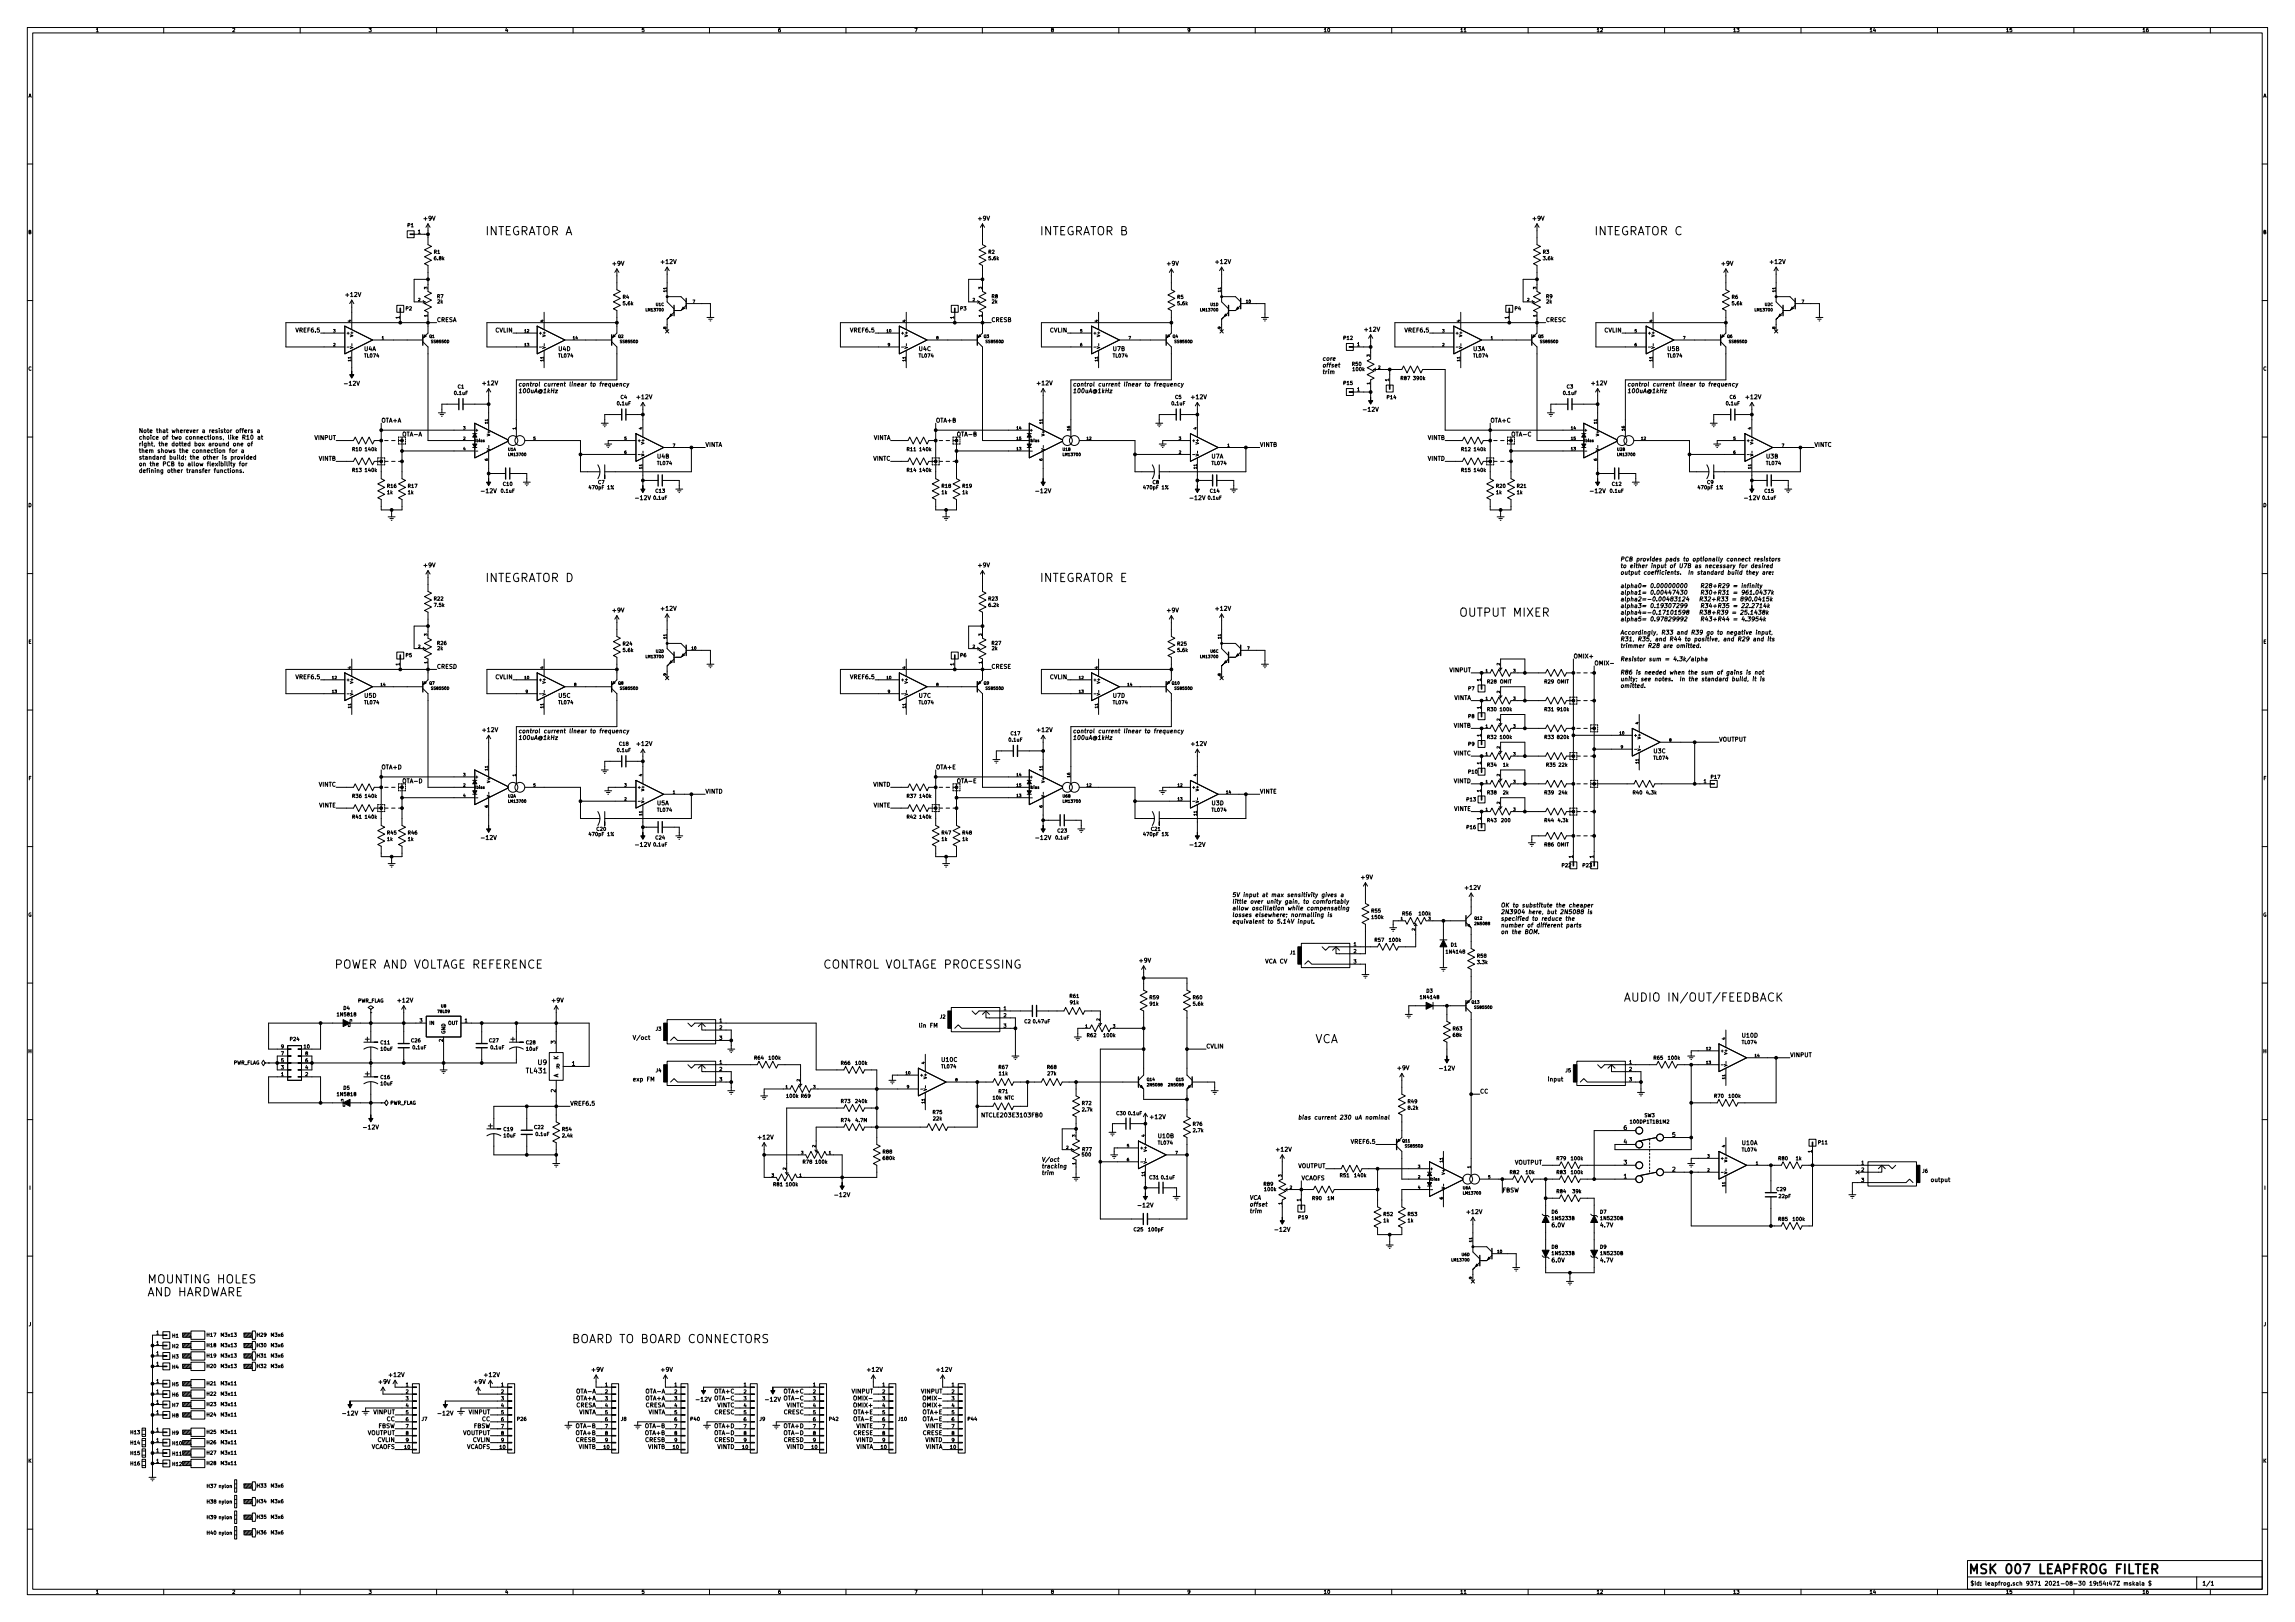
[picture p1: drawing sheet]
<svg xmlns="http://www.w3.org/2000/svg" width="841mm" height="594mm" viewBox="0 0 841 594" stroke-linecap="round" stroke-linejoin="round" font-family="sans-serif">
<defs><g id="words">
<text font-size="4.7" x="721" y="576.5">MSK 007 LEAPFROG FILTER</text>
<g font-size="4.2">
<text x="177.8" y="86.2">INTEGRATOR A</text>
<text x="381" y="86.2">INTEGRATOR B</text>
<text x="584.2" y="86.2">INTEGRATOR C</text>
<text x="177.8" y="213.2">INTEGRATOR D</text>
<text x="381" y="213.2">INTEGRATOR E</text>
<text x="534.7" y="225.9">OUTPUT MIXER</text>
<text x="122.6" y="354.8">POWER AND VOLTAGE REFERENCE</text>
<text x="301.6" y="354.8">CONTROL VOLTAGE PROCESSING</text>
<text x="595" y="366.8">AUDIO IN/OUT/FEEDBACK</text>
<text x="482" y="382.1">VCA</text>
<text x="54" y="470.1">MOUNTING HOLES</text>
<text x="54" y="474.8">AND HARDWARE</text>
<text x="209.5" y="491.9">BOARD TO BOARD CONNECTORS</text>
</g>
<g font-size="2.8">
<text x="133.8" y="381.5">+</text>
<text x="187.1" y="381.5">+</text>
<text x="133.8" y="394.2">+</text>
<text x="178.9" y="413.3">+</text>
</g>
<g font-size="2.5">
<text x="193" y="393.1">TL431</text>
<text x="197.2" y="390">U9</text>
</g>
<g font-size="2.1">
<text x="155.4" y="80.8">+9V</text>
<text x="358.6" y="80.8">+9V</text>
<text x="561.8" y="80.8">+9V</text>
<text x="224.6" y="97.3">+9V</text>
<text x="242.4" y="96.6">+12V</text>
<text x="427.8" y="97.3">+9V</text>
<text x="445.6" y="96.6">+12V</text>
<text x="631" y="97.3">+9V</text>
<text x="648.8" y="96.6">+12V</text>
<text x="126.9" y="108.7">+12V</text>
<text x="160" y="117.9">CRESA</text>
<text x="363.2" y="117.9">CRESB</text>
<text x="566.4" y="117.9">CRESC</text>
<text x="108.9" y="121.7">VREF6.5</text>
<text x="181.6" y="121.7">CVLIN</text>
<text x="312.1" y="121.7">VREF6.5</text>
<text x="384.8" y="121.7">CVLIN</text>
<text x="500.3" y="121.4">+12V</text>
<text x="515.3" y="121.7">VREF6.5</text>
<text x="588" y="121.7">CVLIN</text>
<text x="133.5" y="128.5">U4A</text>
<text x="204.7" y="128.5">U4D</text>
<text x="336.8" y="128.5">U4C</text>
<text x="407.9" y="128.5">U7B</text>
<text x="539.9" y="128.5">U3A</text>
<text x="611.1" y="128.5">U5B</text>
<text x="484.5" y="132.1">core</text>
<text x="484.5" y="134.5">offset</text>
<text x="484.5" y="137">trim</text>
<text x="126.6" y="141.2">-12V</text>
<text x="177" y="141.1">+12V</text>
<text x="189.9" y="141.5">control current linear to frequency</text>
<text x="189.9" y="144">100uA@1kHz</text>
<text x="380.2" y="141.1">+12V</text>
<text x="393.1" y="141.5">control current linear to frequency</text>
<text x="393.1" y="144">100uA@1kHz</text>
<text x="583.4" y="141.1">+12V</text>
<text x="596.3" y="141.5">control current linear to frequency</text>
<text x="596.3" y="144">100uA@1kHz</text>
<text x="233.6" y="146.2">+12V</text>
<text x="436.8" y="146.2">+12V</text>
<text x="640" y="146.2">+12V</text>
<text x="139.7" y="154.8">OTA+A</text>
<text x="342.9" y="154.8">OTA+B</text>
<text x="500" y="150.7">-12V</text>
<text x="546.1" y="154.8">OTA+C</text>
<text x="50.8" y="158.5">Note that wherever a resistor offers a</text>
<text x="50.8" y="161">choice of two connections, like R10 at</text>
<text x="115.4" y="161.1">VINPUT</text>
<text x="147.3" y="159.8">OTA-A</text>
<text x="320" y="161.1">VINTA</text>
<text x="350.5" y="159.8">OTA-B</text>
<text x="523.2" y="161.1">VINTB</text>
<text x="553.7" y="159.8">OTA-C</text>
<text x="50.8" y="163.4">right, the dotted box around one of</text>
<text x="50.8" y="165.9">them shows the connection for a</text>
<text x="240.9" y="167.9">U4B</text>
<text x="258.4" y="163.6">VINTA</text>
<text x="444" y="167.9">U7A</text>
<text x="461.6" y="163.6">VINTB</text>
<text x="647.3" y="167.9">U3B</text>
<text x="664.8" y="163.6">VINTC</text>
<text x="50.8" y="168.3">standard build; the other is provided</text>
<text x="50.8" y="170.7">on the PCB to allow flexibility for</text>
<text x="50.8" y="173.2">defining other transfer functions.</text>
<text x="116.8" y="168.7">VINTB</text>
<text x="320" y="168.7">VINTC</text>
<text x="523.2" y="168.7">VINTD</text>
<text x="176.8" y="180.6">-12V</text>
<text x="233.3" y="183.1">-12V</text>
<text x="380" y="180.6">-12V</text>
<text x="436.5" y="183.1">-12V</text>
<text x="583.2" y="180.6">-12V</text>
<text x="639.7" y="183.1">-12V</text>
<text x="155.4" y="207.8">+9V</text>
<text x="358.6" y="207.8">+9V</text>
<text x="593.7" y="205.6">PCB provides pads to optionally connect resistors</text>
<text x="593.7" y="208">to either input of U7B as necessary for desired</text>
<text x="593.7" y="210.5">output coefficients. In standard build they are:</text>
<text x="593.7" y="215.3">alpha0= 0.00000000</text>
<text x="615.5" y="215.3">R28+R29 = infinity</text>
<text x="593.7" y="217.8">alpha1= 0.00447430</text>
<text x="593.7" y="220.2">alpha2=-0.00483124</text>
<text x="615" y="220.2">R32+R33 = 890.0415k</text>
<text x="615.5" y="217.8">R30+R31 = 961.0437k</text>
<text x="224.6" y="224.3">+9V</text>
<text x="242.4" y="223.6">+12V</text>
<text x="427.8" y="224.3">+9V</text>
<text x="445.6" y="223.6">+12V</text>
<text x="593.7" y="222.7">alpha3= 0.19307299</text>
<text x="593.7" y="225.1">alpha4=-0.17101598</text>
<text x="593.7" y="227.5">alpha5= 0.97829992</text>
<text x="615" y="225.1">R38+R39 = 25.1438k</text>
<text x="615.5" y="222.7">R34+R35 = 22.2714k</text>
<text x="615.5" y="227.5">R43+R44 = 4.3954k</text>
<text x="593.7" y="232.4">Accordingly, R33 and R39 go to negative input,</text>
<text x="593.7" y="234.8">R31, R35, and R44 to positive, and R29 and its</text>
<text x="593.7" y="237.3">trimmer R28 are omitted.</text>
<text x="160" y="244.9">CRESD</text>
<text x="363.2" y="244.9">CRESE</text>
<text x="576.6" y="241.1">OMIX+</text>
<text x="584.2" y="243.7">OMIX-</text>
<text x="593.7" y="242.2">Resistor sum = 4.3k/alpha</text>
<text x="108.9" y="248.7">VREF6.5</text>
<text x="181.6" y="248.7">CVLIN</text>
<text x="312.1" y="248.7">VREF6.5</text>
<text x="384.8" y="248.7">CVLIN</text>
<text x="531.3" y="246.2">VINPUT</text>
<text x="593.7" y="247">R86 is needed when the sum of gains is not</text>
<text x="593.7" y="249.5">unity; see notes. In the standard build, it is</text>
<text x="593.7" y="251.9">omitted.</text>
<text x="133.6" y="255.5">U5D</text>
<text x="204.7" y="255.5">U5C</text>
<text x="336.8" y="255.5">U7C</text>
<text x="407.9" y="255.5">U7D</text>
<text x="532.7" y="256.4">VINTA</text>
<text x="177" y="268.1">+12V</text>
<text x="189.9" y="268.5">control current linear to frequency</text>
<text x="380.2" y="268.1">+12V</text>
<text x="393.1" y="268.5">control current linear to frequency</text>
<text x="532.7" y="266.5">VINTB</text>
<text x="189.9" y="271">100uA@1kHz</text>
<text x="233.6" y="273.2">+12V</text>
<text x="393.1" y="271">100uA@1kHz</text>
<text x="436.8" y="273.2">+12V</text>
<text x="606" y="275.9">U3C</text>
<text x="629.9" y="271.6">VOUTPUT</text>
<text x="139.7" y="281.8">OTA+D</text>
<text x="342.9" y="281.8">OTA+E</text>
<text x="532.7" y="276.7">VINTC</text>
<text x="147.3" y="286.8">OTA-D</text>
<text x="350.5" y="286.8">OTA-E</text>
<text x="532.7" y="286.8">VINTD</text>
<text x="116.8" y="288.1">VINTC</text>
<text x="258.4" y="290.6">VINTD</text>
<text x="320" y="288.1">VINTD</text>
<text x="461.6" y="290.6">VINTE</text>
<text x="116.9" y="295.7">VINTE</text>
<text x="240.8" y="294.9">U5A</text>
<text x="320.1" y="295.7">VINTE</text>
<text x="444.1" y="294.9">U3D</text>
<text x="532.9" y="297">VINTE</text>
<text x="176.8" y="307.6">-12V</text>
<text x="233.3" y="310.1">-12V</text>
<text x="380" y="307.6">-12V</text>
<text x="436.5" y="310.1">-12V</text>
<text x="498.9" y="322.1">+9V</text>
<text x="451.5" y="328.5">5V input at max sensitivity gives a</text>
<text x="537.1" y="325.9">+12V</text>
<text x="451.5" y="331">little over unity gain, to comfortably</text>
<text x="451.5" y="333.4">allow oscillation while compensating</text>
<text x="451.5" y="335.8">losses elsewhere; normalling is</text>
<text x="549.9" y="332.3">OK to substitute the cheaper</text>
<text x="549.9" y="334.8">2N3904 here, but 2N5088 is</text>
<text x="451.5" y="338.3">equivalent to 5.14V input.</text>
<text x="549.9" y="337.2">specified to reduce the</text>
<text x="549.9" y="339.6">number of different parts</text>
<text x="549.9" y="342.1">on the BOM.</text>
<text x="417.7" y="352.5">+9V</text>
<text x="463.5" y="352.9">VCA CV</text>
<text x="145.9" y="367.2">+12V</text>
<text x="202.4" y="367.2">+9V</text>
<text x="336.5" y="376.4">lin FM</text>
<text x="203.6" y="382.3" transform="rotate(-90 203.6 382.3)">3</text>
<text x="231.8" y="380.8">V/oct</text>
<text x="442" y="384">CVLIN</text>
<text x="638.5" y="380">U10D</text>
<text x="204.6" y="388.1" transform="rotate(-90 204.6 388.1)">K</text>
<text x="345.2" y="388.9">U10C</text>
<text x="656" y="387.2">VINPUT</text>
<text x="203.8" y="391.4">R</text>
<text x="204.6" y="394.7" transform="rotate(-90 204.6 394.7)">A</text>
<text x="209.6" y="390.3">1</text>
<text x="512.3" y="391.9">+9V</text>
<text x="527.9" y="392">-12V</text>
<text x="203.6" y="400.1" transform="rotate(-90 203.6 400.1)">2</text>
<text x="231.8" y="396.1">exp FM</text>
<text x="542.3" y="400.5">CC</text>
<text x="567.1" y="396.1">input</text>
<text x="208.9" y="404.9">VREF6.5</text>
<text x="133.6" y="413.6">-12V</text>
<text x="360.5" y="409.2">NTCLE203E3103FB0</text>
<text x="421.7" y="409.9">+12V</text>
<text x="475.6" y="410">bias current 230 uA nominal</text>
<text x="595" y="413.8">6</text>
<text x="278" y="417.3">+12V</text>
<text x="424.5" y="416.8">U10B</text>
<text x="495.6" y="418.9">VREF6.5</text>
<text x="595" y="418.9">4</text>
<text x="612.8" y="416.4">5</text>
<text x="638.4" y="419.4">U10A</text>
<text x="381.6" y="425.5">V/oct</text>
<text x="467.9" y="421.8">+12V</text>
<text x="381.6" y="427.9">tracking</text>
<text x="381.6" y="430.3">trim</text>
<text x="475.6" y="427.8">VOUTPUT</text>
<text x="555" y="426.5">VOUTPUT</text>
<text x="595" y="431.6">1</text>
<text x="595" y="426.5">3</text>
<text x="612.8" y="429.1">2</text>
<text x="476.9" y="432.3">VCAOFS</text>
<text x="550.5" y="436.7">FBSW</text>
<text x="707.4" y="432.9">output</text>
<text x="306.3" y="438.4">-12V</text>
<text x="417.4" y="442.2">-12V</text>
<text x="457.8" y="439.4">VCA</text>
<text x="457.8" y="441.9">offset</text>
<text x="457.8" y="444.3">trim</text>
<text x="537.7" y="444.6">+12V</text>
<text x="568.8" y="449.5">6.0V</text>
<text x="586.6" y="449.5">4.7V</text>
<text x="467.6" y="451.1">-12V</text>
<text x="568.8" y="462.4">6.0V</text>
<text x="586.6" y="462.4">4.7V</text>
<text x="217" y="502.4">+9V</text>
<text x="242.4" y="502.4">+9V</text>
<text x="318" y="502.4">+12V</text>
<text x="343.4" y="502.4">+12V</text>
<text x="138.9" y="506.9">+9V</text>
<text x="142.7" y="504.3">+12V</text>
<text x="173.8" y="506.9">+9V</text>
<text x="177.7" y="504.3">+12V</text>
<text x="211" y="515.4">CRESA</text>
<text x="211.2" y="512.9">OTA+A</text>
<text x="211.7" y="510.4">OTA-A</text>
<text x="236.4" y="515.4">CRESA</text>
<text x="236.6" y="512.9">OTA+A</text>
<text x="237.1" y="510.4">OTA-A</text>
<text x="255.5" y="513.3">-12V</text>
<text x="262" y="510.4">OTA+C</text>
<text x="262.5" y="512.9">OTA-C</text>
<text x="262.9" y="515.4">VINTC</text>
<text x="280.9" y="513.3">-12V</text>
<text x="287.4" y="510.4">OTA+C</text>
<text x="287.9" y="512.9">OTA-C</text>
<text x="288.3" y="515.4">VINTC</text>
<text x="312.3" y="510.4">VINPUT</text>
<text x="313.4" y="515.4">OMIX+</text>
<text x="313.9" y="512.9">OMIX-</text>
<text x="337.7" y="510.4">VINPUT</text>
<text x="338.8" y="515.4">OMIX+</text>
<text x="339.3" y="512.9">OMIX-</text>
<text x="126" y="518.4">-12V</text>
<text x="137" y="518">VINPUT</text>
<text x="141.7" y="520.5">CC</text>
<text x="160.9" y="518.4">-12V</text>
<text x="171.9" y="518">VINPUT</text>
<text x="176.6" y="520.5">CC</text>
<text x="212.1" y="518">VINTA</text>
<text x="237.5" y="518">VINTA</text>
<text x="261.8" y="518">CRESC</text>
<text x="287.2" y="518">CRESC</text>
<text x="312.9" y="518">OTA+E</text>
<text x="313.4" y="520.5">OTA-E</text>
<text x="338.3" y="518">OTA+E</text>
<text x="338.8" y="520.5">OTA-E</text>
<text x="134.6" y="525.6">VOUTPUT</text>
<text x="138.5" y="523.1">FBSW</text>
<text x="169.6" y="525.6">VOUTPUT</text>
<text x="173.5" y="523.1">FBSW</text>
<text x="211.2" y="525.6">OTA+B</text>
<text x="211.7" y="523.1">OTA-B</text>
<text x="236.6" y="525.6">OTA+B</text>
<text x="237.1" y="523.1">OTA-B</text>
<text x="262" y="523.1">OTA+D</text>
<text x="262.5" y="525.6">OTA-D</text>
<text x="287.4" y="523.1">OTA+D</text>
<text x="287.9" y="525.6">OTA-D</text>
<text x="312.7" y="525.6">CRESE</text>
<text x="313.8" y="523.1">VINTE</text>
<text x="338.1" y="525.6">CRESE</text>
<text x="339.2" y="523.1">VINTE</text>
<text x="135.9" y="530.7">VCAOFS</text>
<text x="138.4" y="528.1">CVLIN</text>
<text x="170.9" y="530.7">VCAOFS</text>
<text x="173.3" y="528.1">CVLIN</text>
<text x="211" y="528.1">CRESB</text>
<text x="212.1" y="530.7">VINTB</text>
<text x="236.4" y="528.1">CRESB</text>
<text x="237.5" y="530.7">VINTB</text>
<text x="261.8" y="528.1">CRESD</text>
<text x="262.9" y="530.7">VINTD</text>
<text x="287.2" y="528.1">CRESD</text>
<text x="288.3" y="530.7">VINTD</text>
<text x="313.7" y="528.1">VINTD</text>
<text x="313.7" y="530.7">VINTA</text>
<text x="339.1" y="528.1">VINTD</text>
<text x="339.1" y="530.7">VINTA</text>
<text x="722" y="580.7">$Id: leapfrog.sch 9371 2021-08-30 19:54:47Z mskala $</text>
<text x="807" y="580.7">1/1</text>
</g>
<g font-size="1.8">
<text x="35" y="11.7">1</text>
<text x="85" y="11.7">2</text>
<text x="135" y="11.7">3</text>
<text x="185" y="11.7">4</text>
<text x="235" y="11.7">5</text>
<text x="285" y="11.7">6</text>
<text x="335" y="11.7">7</text>
<text x="385" y="11.7">8</text>
<text x="435" y="11.7">9</text>
<text x="485" y="11.7">10</text>
<text x="535" y="11.7">11</text>
<text x="585" y="11.7">12</text>
<text x="635" y="11.7">13</text>
<text x="685" y="11.7">14</text>
<text x="735" y="11.7">15</text>
<text x="785" y="11.7">16</text>
<text x="10.4" y="35.7">A</text>
<text x="829.4" y="35.7">A</text>
<text x="149.4" y="83.2">P1</text>
<text x="10.4" y="85.7">B</text>
<text x="153.2" y="85.5">1</text>
<text x="829.4" y="85.7">B</text>
<text x="159" y="92.9">R1</text>
<text x="159.2" y="95.3">6.8k</text>
<text x="362.2" y="92.9">R2</text>
<text x="362.4" y="95.3">5.6k</text>
<text x="565.4" y="92.9">R3</text>
<text x="565.6" y="95.3">3.6k</text>
<text x="148.7" y="113.7">P2</text>
<text x="160.2" y="109.2">R7</text>
<text x="160.3" y="111.1">2k</text>
<text x="228.2" y="109.4">R4</text>
<text x="228.4" y="111.8">5.6k</text>
<text x="351.9" y="113.7">P3</text>
<text x="363.4" y="109.2">R8</text>
<text x="363.5" y="111.1">2k</text>
<text x="431.4" y="109.4">R5</text>
<text x="431.6" y="111.8">5.6k</text>
<text x="555.1" y="113.7">P4</text>
<text x="566.6" y="109.2">R9</text>
<text x="566.7" y="111.1">2k</text>
<text x="634.6" y="109.4">R6</text>
<text x="634.8" y="111.8">5.6k</text>
<text x="146.4" y="116.8" transform="rotate(-90 146.4 116.8)">1</text>
<text x="349.6" y="116.8" transform="rotate(-90 349.6 116.8)">1</text>
<text x="552.8" y="116.8" transform="rotate(-90 552.8 116.8)">1</text>
<text x="492.4" y="124.5">P12</text>
<text x="133.7" y="130.9">TL074</text>
<text x="204.8" y="130.9">TL074</text>
<text x="336.9" y="130.9">TL074</text>
<text x="408" y="130.9">TL074</text>
<text x="497.4" y="126.8">1</text>
<text x="540.1" y="130.9">TL074</text>
<text x="611.2" y="130.9">TL074</text>
<text x="10.4" y="135.7">C</text>
<text x="495.6" y="134">R50</text>
<text x="495.9" y="135.9">100k</text>
<text x="829.4" y="135.7">C</text>
<text x="167.8" y="142.3">C1</text>
<text x="492.4" y="141">P15</text>
<text x="497.4" y="143.3">1</text>
<text x="509" y="139.6" transform="rotate(-90 509 139.6)">1</text>
<text x="513.4" y="139.2">R87</text>
<text x="518.1" y="139.2">390k</text>
<text x="574.2" y="142.3">C3</text>
<text x="166.6" y="144.6">0.1uF</text>
<text x="226.3" y="148.4">0.1uF</text>
<text x="227.5" y="146.1">C4</text>
<text x="429.5" y="148.4">0.1uF</text>
<text x="430.7" y="146.1">C5</text>
<text x="508.3" y="146.2">P14</text>
<text x="573" y="144.6">0.1uF</text>
<text x="632.7" y="148.4">0.1uF</text>
<text x="633.9" y="146.1">C6</text>
<text x="129.2" y="165.2">R10</text>
<text x="133.9" y="165.2">140k</text>
<text x="332.4" y="165.2">R11</text>
<text x="337.1" y="165.2">140k</text>
<text x="535.6" y="165.2">R12</text>
<text x="540.3" y="165.2">140k</text>
<text x="129.2" y="172.8">R13</text>
<text x="133.9" y="172.8">140k</text>
<text x="241" y="170.3">TL074</text>
<text x="332.4" y="172.8">R14</text>
<text x="337.1" y="172.8">140k</text>
<text x="444.2" y="170.3">TL074</text>
<text x="535.6" y="172.8">R15</text>
<text x="540.3" y="172.8">140k</text>
<text x="647.4" y="170.3">TL074</text>
<text x="142" y="178.7">R16</text>
<text x="149.6" y="178.7">R17</text>
<text x="184.4" y="177.9">C10</text>
<text x="216.3" y="179.2">470pF 1%</text>
<text x="219.2" y="177.3">C7</text>
<text x="345.2" y="178.7">R18</text>
<text x="352.8" y="178.7">R19</text>
<text x="419.5" y="179.2">470pF 1%</text>
<text x="422.4" y="177.3">C8</text>
<text x="548.4" y="178.7">R20</text>
<text x="556" y="178.7">R21</text>
<text x="590.8" y="177.9">C12</text>
<text x="622.7" y="179.2">470pF 1%</text>
<text x="625.6" y="177.3">C9</text>
<text x="10.4" y="185.7">D</text>
<text x="141.9" y="181">1k</text>
<text x="149.5" y="181">1k</text>
<text x="183.7" y="180.5">0.1uF</text>
<text x="239.6" y="183">0.1uF</text>
<text x="240.3" y="180.5">C13</text>
<text x="345.1" y="181">1k</text>
<text x="352.7" y="181">1k</text>
<text x="442.8" y="183">0.1uF</text>
<text x="443.5" y="180.5">C14</text>
<text x="548.3" y="181">1k</text>
<text x="555.9" y="181">1k</text>
<text x="590.1" y="180.5">0.1uF</text>
<text x="646" y="183">0.1uF</text>
<text x="646.7" y="180.5">C15</text>
<text x="829.4" y="185.7">D</text>
<text x="159.1" y="219.9">R22</text>
<text x="362.3" y="219.9">R23</text>
<text x="159.2" y="222.3">7.5k</text>
<text x="362.4" y="222.3">6.2k</text>
<text x="10.4" y="235.7">E</text>
<text x="160.3" y="236.2">R26</text>
<text x="160.3" y="238.1">2k</text>
<text x="228.3" y="236.4">R24</text>
<text x="228.4" y="238.8">5.6k</text>
<text x="363.5" y="236.2">R27</text>
<text x="363.5" y="238.1">2k</text>
<text x="431.5" y="236.4">R25</text>
<text x="431.6" y="238.8">5.6k</text>
<text x="829.4" y="235.7">E</text>
<text x="146.4" y="243.8" transform="rotate(-90 146.4 243.8)">1</text>
<text x="148.7" y="240.7">P5</text>
<text x="349.6" y="243.8" transform="rotate(-90 349.6 243.8)">1</text>
<text x="351.9" y="240.7">P6</text>
<text x="542.7" y="249.5" transform="rotate(-90 542.7 249.5)">1</text>
<text x="545.1" y="250.3">R28</text>
<text x="549.6" y="250.3">OMIT</text>
<text x="566.1" y="250.3">R29</text>
<text x="570.6" y="250.3">OMIT</text>
<text x="133.7" y="257.9">TL074</text>
<text x="204.8" y="257.9">TL074</text>
<text x="336.9" y="257.9">TL074</text>
<text x="408" y="257.9">TL074</text>
<text x="538.1" y="252.9">P7</text>
<text x="538.1" y="263">P8</text>
<text x="542.7" y="259.6" transform="rotate(-90 542.7 259.6)">1</text>
<text x="545.1" y="260.5">R30</text>
<text x="549.9" y="260.5">100k</text>
<text x="566.1" y="260.5">R31</text>
<text x="570.8" y="260.5">910k</text>
<text x="370.5" y="269.3">C17</text>
<text x="542.7" y="269.8" transform="rotate(-90 542.7 269.8)">1</text>
<text x="226.3" y="275.4">0.1uF</text>
<text x="227" y="273.1">C18</text>
<text x="369.8" y="271.6">0.1uF</text>
<text x="538.1" y="273.2">P9</text>
<text x="545.1" y="270.6">R32</text>
<text x="549.9" y="270.6">100k</text>
<text x="566.1" y="270.6">R33</text>
<text x="570.8" y="270.6">820k</text>
<text x="542.7" y="280" transform="rotate(-90 542.7 280)">1</text>
<text x="545.1" y="280.8">R34</text>
<text x="550.8" y="280.8">1k</text>
<text x="566.7" y="280.8">R35</text>
<text x="571.3" y="280.8">22k</text>
<text x="606.1" y="278.3">TL074</text>
<text x="10.5" y="285.7">F</text>
<text x="538.2" y="283.3">P10</text>
<text x="624.4" y="286.8">1</text>
<text x="627.1" y="285.2">P17</text>
<text x="829.5" y="285.7">F</text>
<text x="129.2" y="292.2">R36</text>
<text x="133.9" y="292.2">140k</text>
<text x="332.4" y="292.2">R37</text>
<text x="337.1" y="292.2">140k</text>
<text x="537.5" y="293.5">P13</text>
<text x="542.7" y="290.1" transform="rotate(-90 542.7 290.1)">1</text>
<text x="545.1" y="291">R38</text>
<text x="550.8" y="291">2k</text>
<text x="566.1" y="291">R39</text>
<text x="571.3" y="291">24k</text>
<text x="598.4" y="291">R40</text>
<text x="603.4" y="291">4.3k</text>
<text x="129.2" y="299.8">R41</text>
<text x="133.9" y="299.8">140k</text>
<text x="241" y="297.3">TL074</text>
<text x="332.4" y="299.8">R42</text>
<text x="337.1" y="299.8">140k</text>
<text x="444.2" y="297.3">TL074</text>
<text x="142" y="305.7">R45</text>
<text x="149.6" y="305.7">R46</text>
<text x="218.7" y="304.3">C20</text>
<text x="345.2" y="305.7">R47</text>
<text x="352.8" y="305.7">R48</text>
<text x="387.6" y="304.9">C23</text>
<text x="421.9" y="304.3">C21</text>
<text x="537.5" y="303.7">P16</text>
<text x="542.7" y="300.3" transform="rotate(-90 542.7 300.3)">1</text>
<text x="545.1" y="301.1">R43</text>
<text x="550.3" y="301.1">200</text>
<text x="566.1" y="301.1">R44</text>
<text x="571" y="301.1">4.3k</text>
<text x="141.9" y="308">1k</text>
<text x="149.5" y="308">1k</text>
<text x="216.3" y="306.2">470pF 1%</text>
<text x="239.6" y="310">0.1uF</text>
<text x="240.3" y="307.5">C24</text>
<text x="345.1" y="308">1k</text>
<text x="352.7" y="308">1k</text>
<text x="386.9" y="307.5">0.1uF</text>
<text x="419.5" y="306.2">470pF 1%</text>
<text x="566.1" y="310">R86</text>
<text x="570.6" y="310">OMIT</text>
<text x="572.5" y="317.6">P22</text>
<text x="576.3" y="314.2" transform="rotate(-90 576.3 314.2)">1</text>
<text x="580.1" y="317.6">P23</text>
<text x="583.9" y="314.2" transform="rotate(-90 583.9 314.2)">1</text>
<text x="10.3" y="335.7">G</text>
<text x="502.6" y="334.2">R55</text>
<text x="514" y="335.3">R56</text>
<text x="520.1" y="335.3">100k</text>
<text x="829.3" y="335.7">G</text>
<text x="502.8" y="336.6">150k</text>
<text x="496.1" y="346.5">1</text>
<text x="503.8" y="344.9">R57</text>
<text x="509.2" y="344.9">100k</text>
<text x="531.7" y="346.7">D1</text>
<text x="472.8" y="349.6">J1</text>
<text x="496.1" y="349.1">2</text>
<text x="496.1" y="352.9">3</text>
<text x="530.3" y="349.2">1N4148</text>
<text x="541.4" y="350.7">R58</text>
<text x="541.5" y="353.1">3.3k</text>
<text x="392.1" y="365.5">R61</text>
<text x="421.4" y="366">R59</text>
<text x="437.2" y="366">R60</text>
<text x="520.8" y="365.9">1N4148</text>
<text x="522.8" y="363.6">D3</text>
<text x="125.9" y="369.9">D4</text>
<text x="130.9" y="367.2">PWR_FLAG</text>
<text x="367.8" y="370">1</text>
<text x="392.2" y="367.8">91k</text>
<text x="421.4" y="368.3">91k</text>
<text x="437.3" y="368.3">5.6k</text>
<text x="123.9" y="372.2">1N5818</text>
<text x="153.8" y="374.5">3</text>
<text x="157.2" y="375.4">IN</text>
<text x="164.2" y="375.4">OUT</text>
<text x="170.3" y="374.5">1</text>
<text x="240.4" y="377.5">J3</text>
<text x="263.7" y="374.5">1</text>
<text x="263.7" y="377">2</text>
<text x="344.5" y="373">J2</text>
<text x="367.8" y="372.6">2</text>
<text x="367.8" y="376.4">3</text>
<text x="375.4" y="374.8">C2</text>
<text x="378.8" y="374.8">0.47uF</text>
<text x="532.5" y="377.4">R63</text>
<text x="103" y="384">9</text>
<text x="106.4" y="381.3">P24</text>
<text x="111.4" y="384">10</text>
<text x="139.5" y="382.5">C11</text>
<text x="150.8" y="381.8">C26</text>
<text x="162.3" y="381.6" transform="rotate(-90 162.3 381.6)">2</text>
<text x="163.2" y="378.8" transform="rotate(-90 163.2 378.8)">GND</text>
<text x="179.3" y="381.8">C27</text>
<text x="192.9" y="382.5">C28</text>
<text x="263.7" y="380.8">3</text>
<text x="398.4" y="379.9">R62</text>
<text x="404.6" y="379.9">100k</text>
<text x="532.5" y="379.8">68k</text>
<text x="638.5" y="382.4">TL074</text>
<text x="10.4" y="385.7">H</text>
<text x="85.4" y="389.9">PWR_FLAG</text>
<text x="103" y="389.1">5</text>
<text x="103" y="386.5">7</text>
<text x="111.9" y="389.1">6</text>
<text x="111.9" y="386.5">8</text>
<text x="139.6" y="384.8">10uF</text>
<text x="151.4" y="384.3">0.1uF</text>
<text x="179.9" y="384.3">0.1uF</text>
<text x="192.9" y="384.8">10uF</text>
<text x="263.7" y="389.7">1</text>
<text x="276.5" y="388.1">R64</text>
<text x="281.9" y="388.1">100k</text>
<text x="597.1" y="389.7">1</text>
<text x="606.1" y="388.1">R65</text>
<text x="611.5" y="388.1">100k</text>
<text x="829.4" y="385.7">H</text>
<text x="103" y="394.2">1</text>
<text x="103" y="391.6">3</text>
<text x="111.9" y="394.2">2</text>
<text x="111.9" y="391.6">4</text>
<text x="139.5" y="395.2">C16</text>
<text x="240.4" y="392.7">J4</text>
<text x="263.7" y="392.2">2</text>
<text x="308.3" y="390">R66</text>
<text x="313.6" y="390">100k</text>
<text x="345.1" y="391.3">TL074</text>
<text x="366" y="391.5">R67</text>
<text x="366.2" y="393.8">11k</text>
<text x="383.8" y="391.5">R68</text>
<text x="384" y="393.8">27k</text>
<text x="573.7" y="392.7">J5</text>
<text x="597.1" y="392.2">2</text>
<text x="123.9" y="401.4">1N5818</text>
<text x="125.9" y="399.1">D5</text>
<text x="139.6" y="397.5">10uF</text>
<text x="263.7" y="396.1">3</text>
<text x="366" y="400.4">R71</text>
<text x="597.1" y="396.1">3</text>
<text x="142.8" y="404.6">PWR_FLAG</text>
<text x="288.4" y="402.1">100k</text>
<text x="293.6" y="402.1">R69</text>
<text x="308.3" y="404">R73</text>
<text x="313.6" y="404">240k</text>
<text x="364.1" y="402.7">10k NTC</text>
<text x="396.6" y="404.7">R72</text>
<text x="396.7" y="407.1">2.7k</text>
<text x="516" y="404.1">R49</text>
<text x="516.1" y="406.4">8.2k</text>
<text x="628.3" y="402.1">R70</text>
<text x="633.7" y="402.1">100k</text>
<text x="195.9" y="413.5">C22</text>
<text x="308.3" y="411">R74</text>
<text x="313.6" y="411">4.7M</text>
<text x="341.9" y="408">R75</text>
<text x="342.1" y="410.4">22k</text>
<text x="409.2" y="408.4">C30</text>
<text x="413.6" y="408.4">0.1uF</text>
<text x="437.2" y="412.3">R76</text>
<text x="597.9" y="411.5">100DP1T1B1M2</text>
<text x="602.6" y="409.2">SW3</text>
<text x="184.6" y="414.2">C19</text>
<text x="184.7" y="416.6">10uF</text>
<text x="196.4" y="416">0.1uF</text>
<text x="206.1" y="414.2">R54</text>
<text x="206.2" y="416.6">2.4k</text>
<text x="424.5" y="419.2">TL074</text>
<text x="437.3" y="414.7">2.7k</text>
<text x="666.4" y="419.1">P11</text>
<text x="323.6" y="422.5">R88</text>
<text x="323.7" y="424.8">680k</text>
<text x="396.6" y="423.5">500</text>
<text x="396.7" y="421.6">R77</text>
<text x="570.5" y="424.9">R79</text>
<text x="575.9" y="424.9">100k</text>
<text x="638.5" y="421.8">TL074</text>
<text x="651.8" y="424.9">R80</text>
<text x="658.2" y="424.9">1k</text>
<text x="664" y="422.2" transform="rotate(-90 664 422.2)">1</text>
<text x="294.3" y="426.2">R78</text>
<text x="299" y="426.2">100k</text>
<text x="421.3" y="431.9">C31</text>
<text x="425.7" y="431.9">0.1uF</text>
<text x="491.1" y="431.2">R51</text>
<text x="496.5" y="431.2">140k</text>
<text x="553.4" y="430">R82</text>
<text x="559.2" y="430">10k</text>
<text x="570.5" y="430">R83</text>
<text x="575.9" y="430">100k</text>
<text x="682.1" y="426.5">1</text>
<text x="682.1" y="429.1">2</text>
<text x="704.5" y="429.6">J6</text>
<text x="10.7" y="435.7">I</text>
<text x="283.5" y="434.5">R81</text>
<text x="288.2" y="434.5">100k</text>
<text x="463.2" y="434.3">R89</text>
<text x="463.5" y="436.2">100k</text>
<text x="570.5" y="437">R84</text>
<text x="576.4" y="437">39k</text>
<text x="651.1" y="436.2">C29</text>
<text x="682.1" y="432.9">3</text>
<text x="829.7" y="435.7">I</text>
<text x="476.6" y="440" transform="rotate(-90 476.6 440)">1</text>
<text x="481" y="439.5">R90</text>
<text x="486.5" y="439.5">1M</text>
<text x="652" y="438.8">22pF</text>
<text x="475.9" y="446.5">P19</text>
<text x="507" y="447.7">1k</text>
<text x="507.1" y="445.4">R52</text>
<text x="515.9" y="447.7">1k</text>
<text x="516" y="445.4">R53</text>
<text x="568.6" y="444.5">D6</text>
<text x="569.1" y="446.9">1N5233B</text>
<text x="586.4" y="444.5">D7</text>
<text x="586.9" y="446.9">1N5230B</text>
<text x="651.8" y="447.2">R85</text>
<text x="657.2" y="447.2">100k</text>
<text x="415.6" y="451">C25</text>
<text x="421" y="451">100pF</text>
<text x="568.6" y="457.3">D8</text>
<text x="569.1" y="459.7">1N5233B</text>
<text x="586.4" y="457.3">D9</text>
<text x="586.9" y="459.7">1N5230B</text>
<text x="10.5" y="485.7">J</text>
<text x="829.5" y="485.7">J</text>
<text x="57.3" y="488.8">1</text>
<text x="63.2" y="489.9">H1</text>
<text x="75.8" y="489.6">H17</text>
<text x="81.1" y="489.6">M3x13</text>
<text x="94.3" y="489.6">H29</text>
<text x="99.4" y="489.6">M3x6</text>
<text x="57.3" y="496.4">1</text>
<text x="57.3" y="492.6">1</text>
<text x="63.2" y="497.5">H3</text>
<text x="63.2" y="493.7">H2</text>
<text x="75.8" y="497.2">H19</text>
<text x="75.8" y="493.4">H18</text>
<text x="81.1" y="497.2">M3x13</text>
<text x="81.1" y="493.4">M3x13</text>
<text x="94.3" y="497.2">H31</text>
<text x="94.3" y="493.4">H30</text>
<text x="99.4" y="497.2">M3x6</text>
<text x="99.4" y="493.4">M3x6</text>
<text x="57.3" y="500.2">1</text>
<text x="63.2" y="501.3">H4</text>
<text x="75.8" y="501">H20</text>
<text x="81.1" y="501">M3x13</text>
<text x="94.3" y="501">H32</text>
<text x="99.4" y="501">M3x6</text>
<text x="57.3" y="506.5">1</text>
<text x="63.2" y="507.7">H5</text>
<text x="75.8" y="507.4">H21</text>
<text x="81.1" y="507.4">M3x11</text>
<text x="148.7" y="507.8">1</text>
<text x="183.7" y="507.8">1</text>
<text x="221.8" y="507.8">1</text>
<text x="247.2" y="507.8">1</text>
<text x="272.6" y="507.8">1</text>
<text x="298" y="507.8">1</text>
<text x="323.4" y="507.8">1</text>
<text x="348.8" y="507.8">1</text>
<text x="57.3" y="514.2">1</text>
<text x="57.3" y="510.4">1</text>
<text x="63.2" y="515.3">H7</text>
<text x="63.2" y="511.5">H6</text>
<text x="75.8" y="515">H23</text>
<text x="75.8" y="511.2">H22</text>
<text x="81.1" y="515">M3x11</text>
<text x="81.1" y="511.2">M3x11</text>
<text x="148.7" y="510.4">2</text>
<text x="148.7" y="512.9">3</text>
<text x="148.7" y="515.4">4</text>
<text x="183.7" y="510.4">2</text>
<text x="183.7" y="512.9">3</text>
<text x="183.7" y="515.4">4</text>
<text x="221.8" y="510.4">2</text>
<text x="221.8" y="512.9">3</text>
<text x="221.8" y="515.4">4</text>
<text x="247.2" y="510.4">2</text>
<text x="247.2" y="512.9">3</text>
<text x="247.2" y="515.4">4</text>
<text x="272.6" y="510.4">2</text>
<text x="272.6" y="512.9">3</text>
<text x="272.6" y="515.4">4</text>
<text x="298" y="510.4">2</text>
<text x="298" y="512.9">3</text>
<text x="298" y="515.4">4</text>
<text x="323.4" y="510.4">2</text>
<text x="323.4" y="512.9">3</text>
<text x="323.4" y="515.4">4</text>
<text x="348.8" y="510.4">2</text>
<text x="348.8" y="512.9">3</text>
<text x="348.8" y="515.4">4</text>
<text x="57.3" y="518">1</text>
<text x="63.2" y="519.1">H8</text>
<text x="75.8" y="518.8">H24</text>
<text x="81.1" y="518.8">M3x11</text>
<text x="148.7" y="518">5</text>
<text x="148.7" y="520.5">6</text>
<text x="154.6" y="520.4">J7</text>
<text x="183.7" y="518">5</text>
<text x="183.7" y="520.5">6</text>
<text x="189.6" y="520.4">P26</text>
<text x="221.8" y="518">5</text>
<text x="221.8" y="520.5">6</text>
<text x="227.6" y="520.4">J8</text>
<text x="247.2" y="518">5</text>
<text x="247.2" y="520.5">6</text>
<text x="253.1" y="520.4">P40</text>
<text x="272.6" y="518">5</text>
<text x="272.6" y="520.5">6</text>
<text x="278.4" y="520.4">J9</text>
<text x="298" y="518">5</text>
<text x="298" y="520.5">6</text>
<text x="303.9" y="520.4">P42</text>
<text x="323.4" y="518">5</text>
<text x="323.4" y="520.5">6</text>
<text x="329.3" y="520.4">J10</text>
<text x="348.8" y="518">5</text>
<text x="348.8" y="520.5">6</text>
<text x="354.7" y="520.4">P44</text>
<text x="47.9" y="525.3">H13</text>
<text x="57.3" y="524.3">1</text>
<text x="63.2" y="525.5">H9</text>
<text x="75.8" y="525.1">H25</text>
<text x="81.1" y="525.1">M3x11</text>
<text x="148.7" y="523.1">7</text>
<text x="148.7" y="525.6">8</text>
<text x="183.7" y="523.1">7</text>
<text x="183.7" y="525.6">8</text>
<text x="221.8" y="523.1">7</text>
<text x="221.8" y="525.6">8</text>
<text x="247.2" y="523.1">7</text>
<text x="247.2" y="525.6">8</text>
<text x="272.6" y="523.1">7</text>
<text x="272.6" y="525.6">8</text>
<text x="298" y="523.1">7</text>
<text x="298" y="525.6">8</text>
<text x="323.4" y="523.1">7</text>
<text x="323.4" y="525.6">8</text>
<text x="348.8" y="523.1">7</text>
<text x="348.8" y="525.6">8</text>
<text x="47.9" y="532.9">H15</text>
<text x="47.9" y="529.1">H14</text>
<text x="57.3" y="528.1">1</text>
<text x="57.3" y="531.9">1</text>
<text x="63.3" y="529.3">H10</text>
<text x="63.3" y="533.1">H11</text>
<text x="75.8" y="529">H26</text>
<text x="75.8" y="532.8">H27</text>
<text x="81.1" y="529">M3x11</text>
<text x="81.1" y="532.8">M3x11</text>
<text x="148.3" y="530.7">10</text>
<text x="148.7" y="528.1">9</text>
<text x="183.2" y="530.7">10</text>
<text x="183.7" y="528.1">9</text>
<text x="221.3" y="530.7">10</text>
<text x="221.8" y="528.1">9</text>
<text x="246.7" y="530.7">10</text>
<text x="247.2" y="528.1">9</text>
<text x="272.1" y="530.7">10</text>
<text x="272.6" y="528.1">9</text>
<text x="297.5" y="530.7">10</text>
<text x="298" y="528.1">9</text>
<text x="322.9" y="530.7">10</text>
<text x="323.4" y="528.1">9</text>
<text x="348.3" y="530.7">10</text>
<text x="348.8" y="528.1">9</text>
<text x="10.4" y="535.7">K</text>
<text x="47.9" y="536.7">H16</text>
<text x="57.3" y="535.8">1</text>
<text x="63.3" y="536.9">H12</text>
<text x="75.8" y="536.6">H28</text>
<text x="81.1" y="536.6">M3x11</text>
<text x="829.4" y="535.7">K</text>
<text x="75.9" y="545">H37 nylon</text>
<text x="94.3" y="544.8">H33</text>
<text x="99.4" y="544.8">M3x6</text>
<text x="75.9" y="550.7">H38 nylon</text>
<text x="94.3" y="550.5">H34</text>
<text x="99.4" y="550.5">M3x6</text>
<text x="75.9" y="556.4">H39 nylon</text>
<text x="94.3" y="556.3">H35</text>
<text x="99.4" y="556.3">M3x6</text>
<text x="75.9" y="562.1">H40 nylon</text>
<text x="94.3" y="562">H36</text>
<text x="99.4" y="562">M3x6</text>
<text x="35" y="583.7">1</text>
<text x="85" y="583.7">2</text>
<text x="135" y="583.7">3</text>
<text x="185" y="583.7">4</text>
<text x="235" y="583.7">5</text>
<text x="285" y="583.7">6</text>
<text x="335" y="583.7">7</text>
<text x="385" y="583.7">8</text>
<text x="435" y="583.7">9</text>
<text x="485" y="583.7">10</text>
<text x="535" y="583.7">11</text>
<text x="585" y="583.7">12</text>
<text x="635" y="583.7">13</text>
<text x="685" y="583.7">14</text>
<text x="735" y="583.7">15</text>
<text x="785" y="583.7">16</text>
</g>
<g font-size="1.4">
<text x="156.6" y="105.9" transform="rotate(-90 156.6 105.9)">3</text>
<text x="244.2" y="106.9" transform="rotate(-90 244.2 106.9)">11</text>
<text x="359.8" y="105.9" transform="rotate(-90 359.8 105.9)">3</text>
<text x="447.4" y="106.9" transform="rotate(-90 447.4 106.9)">11</text>
<text x="563" y="105.9" transform="rotate(-90 563 105.9)">3</text>
<text x="650.6" y="106.9" transform="rotate(-90 650.6 106.9)">11</text>
<text x="153.3" y="110.3">2</text>
<text x="240.4" y="112">U1C</text>
<text x="253.9" y="110.9">7</text>
<text x="356.5" y="110.3">2</text>
<text x="443.6" y="112">U1D</text>
<text x="456.7" y="110.9">10</text>
<text x="559.7" y="110.3">2</text>
<text x="646.8" y="112">U2C</text>
<text x="660.3" y="110.9">7</text>
<text x="128.7" y="117.9" transform="rotate(-90 128.7 117.9)">4</text>
<text x="156.6" y="116" transform="rotate(-90 156.6 116)">1</text>
<text x="199.1" y="117.9" transform="rotate(-90 199.1 117.9)">4</text>
<text x="236.9" y="114">LM13700</text>
<text x="331.9" y="117.9" transform="rotate(-90 331.9 117.9)">4</text>
<text x="359.8" y="116" transform="rotate(-90 359.8 116)">1</text>
<text x="402.3" y="117.9" transform="rotate(-90 402.3 117.9)">4</text>
<text x="440.1" y="114">LM13700</text>
<text x="535.1" y="117.9" transform="rotate(-90 535.1 117.9)">4</text>
<text x="563" y="116" transform="rotate(-90 563 116)">1</text>
<text x="605.5" y="117.9" transform="rotate(-90 605.5 117.9)">4</text>
<text x="643.3" y="114">LM13700</text>
<text x="122.2" y="121.7">3</text>
<text x="126.9" y="122.5">+</text>
<text x="129.4" y="123" transform="rotate(-90 129.4 123)">V+</text>
<text x="140" y="124.3">1</text>
<text x="157.4" y="123.7">Q1</text>
<text x="158.3" y="125.6">SS8550D</text>
<text x="192.3" y="121.7">12</text>
<text x="197.4" y="122.5">+</text>
<text x="199.9" y="123" transform="rotate(-90 199.9 123)">V+</text>
<text x="210" y="124.3">14</text>
<text x="226.6" y="123.7">Q2</text>
<text x="227.5" y="125.6">SS8550D</text>
<text x="244.2" y="120.5" transform="rotate(-90 244.2 120.5)">8</text>
<text x="325" y="121.7">10</text>
<text x="330.1" y="122.5">+</text>
<text x="332.6" y="123" transform="rotate(-90 332.6 123)">V+</text>
<text x="343.2" y="124.3">8</text>
<text x="360.6" y="123.7">Q3</text>
<text x="361.5" y="125.6">SS8550D</text>
<text x="395.9" y="121.7">5</text>
<text x="400.6" y="122.5">+</text>
<text x="403.1" y="123" transform="rotate(-90 403.1 123)">V+</text>
<text x="413.6" y="124.3">7</text>
<text x="429.8" y="123.7">Q4</text>
<text x="430.7" y="125.6">SS8550D</text>
<text x="447.4" y="120.5" transform="rotate(-90 447.4 120.5)">9</text>
<text x="528.6" y="121.7">3</text>
<text x="533.3" y="122.5">+</text>
<text x="535.8" y="123" transform="rotate(-90 535.8 123)">V+</text>
<text x="546.4" y="124.3">1</text>
<text x="563.8" y="123.7">Q5</text>
<text x="564.7" y="125.6">SS8550D</text>
<text x="599.1" y="121.7">5</text>
<text x="603.8" y="122.5">+</text>
<text x="606.3" y="123" transform="rotate(-90 606.3 123)">V+</text>
<text x="616.8" y="124.3">7</text>
<text x="633" y="123.7">Q6</text>
<text x="633.9" y="125.6">SS8550D</text>
<text x="650.6" y="120.5" transform="rotate(-90 650.6 120.5)">8</text>
<text x="122.2" y="126.8">2</text>
<text x="192.3" y="126.8">13</text>
<text x="325.4" y="126.8">9</text>
<text x="395.9" y="126.8">6</text>
<text x="502" y="130.6" transform="rotate(-90 502 130.6)">3</text>
<text x="528.6" y="126.8">2</text>
<text x="599.1" y="126.8">6</text>
<text x="128.7" y="132.3" transform="rotate(-90 128.7 132.3)">11</text>
<text x="199.1" y="132.3" transform="rotate(-90 199.1 132.3)">11</text>
<text x="331.9" y="132.3" transform="rotate(-90 331.9 132.3)">11</text>
<text x="402.3" y="132.3" transform="rotate(-90 402.3 132.3)">11</text>
<text x="505.1" y="135.1">2</text>
<text x="535.1" y="132.3" transform="rotate(-90 535.1 132.3)">11</text>
<text x="605.5" y="132.3" transform="rotate(-90 605.5 132.3)">11</text>
<text x="502" y="140.8" transform="rotate(-90 502 140.8)">1</text>
<text x="178.8" y="155.2" transform="rotate(-90 178.8 155.2)">11</text>
<text x="382" y="155.2" transform="rotate(-90 382 155.2)">11</text>
<text x="585.2" y="155.2" transform="rotate(-90 585.2 155.2)">11</text>
<text x="169.8" y="161.1">2</text>
<text x="169.8" y="157.3">3</text>
<text x="174" y="161.9">Ibias</text>
<text x="174" y="158.1">+</text>
<text x="179.6" y="159.4" transform="rotate(-90 179.6 159.4)">V+</text>
<text x="189" y="157.3" transform="rotate(-90 189 157.3)">1</text>
<text x="195.5" y="161.1">5</text>
<text x="228.9" y="161.1">5</text>
<text x="233.6" y="161.9">+</text>
<text x="235.3" y="157.3" transform="rotate(-90 235.3 157.3)">4</text>
<text x="372.6" y="157.3">14</text>
<text x="372.6" y="161.1">15</text>
<text x="377.2" y="158.1">+</text>
<text x="377.2" y="161.9">Ibias</text>
<text x="382.8" y="159.4" transform="rotate(-90 382.8 159.4)">V+</text>
<text x="392.2" y="157.7" transform="rotate(-90 392.2 157.7)">16</text>
<text x="398.3" y="161.1">12</text>
<text x="432.1" y="161.1">3</text>
<text x="436.8" y="161.9">+</text>
<text x="438.5" y="157.3" transform="rotate(-90 438.5 157.3)">4</text>
<text x="575.8" y="157.3">14</text>
<text x="575.8" y="161.1">15</text>
<text x="580.4" y="158.1">+</text>
<text x="580.4" y="161.9">Ibias</text>
<text x="586" y="159.4" transform="rotate(-90 586 159.4)">V+</text>
<text x="595.4" y="157.7" transform="rotate(-90 595.4 157.7)">16</text>
<text x="601.5" y="161.1">12</text>
<text x="635.3" y="161.1">5</text>
<text x="640" y="161.9">+</text>
<text x="641.7" y="157.3" transform="rotate(-90 641.7 157.3)">4</text>
<text x="169.8" y="164.9">4</text>
<text x="186.2" y="165.1">U1A</text>
<text x="186.6" y="167">LM13700</text>
<text x="228.9" y="166.2">6</text>
<text x="236.1" y="162.4" transform="rotate(-90 236.1 162.4)">V+</text>
<text x="246.6" y="163.6">7</text>
<text x="372.6" y="164.9">13</text>
<text x="389.5" y="165.1">U1B</text>
<text x="389.8" y="167">LM13700</text>
<text x="432.1" y="166.2">2</text>
<text x="439.3" y="162.4" transform="rotate(-90 439.3 162.4)">V+</text>
<text x="449.8" y="163.6">1</text>
<text x="575.8" y="164.9">13</text>
<text x="592.7" y="165.1">U2B</text>
<text x="593" y="167">LM13700</text>
<text x="635.3" y="166.2">6</text>
<text x="642.5" y="162.4" transform="rotate(-90 642.5 162.4)">V+</text>
<text x="653" y="163.6">7</text>
<text x="178.8" y="168.7" transform="rotate(-90 178.8 168.7)">6</text>
<text x="235.3" y="171.7" transform="rotate(-90 235.3 171.7)">11</text>
<text x="382" y="168.7" transform="rotate(-90 382 168.7)">6</text>
<text x="438.5" y="171.7" transform="rotate(-90 438.5 171.7)">11</text>
<text x="585.2" y="168.7" transform="rotate(-90 585.2 168.7)">6</text>
<text x="641.7" y="171.7" transform="rotate(-90 641.7 171.7)">11</text>
<text x="156.6" y="232.9" transform="rotate(-90 156.6 232.9)">3</text>
<text x="244.2" y="233.9" transform="rotate(-90 244.2 233.9)">11</text>
<text x="359.8" y="232.9" transform="rotate(-90 359.8 232.9)">3</text>
<text x="447.4" y="233.9" transform="rotate(-90 447.4 233.9)">11</text>
<text x="153.3" y="237.3">2</text>
<text x="240.4" y="239">U2D</text>
<text x="253.5" y="237.9">10</text>
<text x="356.5" y="237.3">2</text>
<text x="443.6" y="239">U6C</text>
<text x="457.1" y="237.9">7</text>
<text x="128.7" y="244.9" transform="rotate(-90 128.7 244.9)">4</text>
<text x="156.6" y="243" transform="rotate(-90 156.6 243)">1</text>
<text x="199.1" y="244.9" transform="rotate(-90 199.1 244.9)">4</text>
<text x="236.9" y="241">LM13700</text>
<text x="331.9" y="244.9" transform="rotate(-90 331.9 244.9)">4</text>
<text x="359.8" y="243" transform="rotate(-90 359.8 243)">1</text>
<text x="402.3" y="244.9" transform="rotate(-90 402.3 244.9)">4</text>
<text x="440.1" y="241">LM13700</text>
<text x="549.7" y="243.7" transform="rotate(-90 549.7 243.7)">2</text>
<text x="121.8" y="248.7">12</text>
<text x="126.9" y="249.5">+</text>
<text x="129.4" y="250" transform="rotate(-90 129.4 250)">V+</text>
<text x="139.5" y="251.3">14</text>
<text x="157.4" y="250.7">Q7</text>
<text x="192.3" y="248.7">10</text>
<text x="197.4" y="249.5">+</text>
<text x="199.9" y="250" transform="rotate(-90 199.9 250)">V+</text>
<text x="210.4" y="251.3">8</text>
<text x="226.6" y="250.7">Q8</text>
<text x="244.2" y="247.5" transform="rotate(-90 244.2 247.5)">9</text>
<text x="325" y="248.7">10</text>
<text x="330.1" y="249.5">+</text>
<text x="332.6" y="250" transform="rotate(-90 332.6 250)">V+</text>
<text x="343.2" y="251.3">8</text>
<text x="360.6" y="250.7">Q9</text>
<text x="395.5" y="248.7">12</text>
<text x="400.6" y="249.5">+</text>
<text x="403.1" y="250" transform="rotate(-90 403.1 250)">V+</text>
<text x="413.2" y="251.3">14</text>
<text x="429.5" y="250.7">Q10</text>
<text x="447.4" y="247.5" transform="rotate(-90 447.4 247.5)">8</text>
<text x="544.4" y="246.2">1</text>
<text x="554.6" y="246.2">3</text>
<text x="121.8" y="253.8">13</text>
<text x="158.3" y="252.6">SS8550D</text>
<text x="192.7" y="253.8">9</text>
<text x="227.5" y="252.6">SS8550D</text>
<text x="325.4" y="253.8">9</text>
<text x="361.5" y="252.6">SS8550D</text>
<text x="395.5" y="253.8">13</text>
<text x="430.7" y="252.6">SS8550D</text>
<text x="544.4" y="256.4">1</text>
<text x="549.7" y="253.8" transform="rotate(-90 549.7 253.8)">2</text>
<text x="554.6" y="256.4">3</text>
<text x="128.7" y="259.3" transform="rotate(-90 128.7 259.3)">11</text>
<text x="199.1" y="259.3" transform="rotate(-90 199.1 259.3)">11</text>
<text x="331.9" y="259.3" transform="rotate(-90 331.9 259.3)">11</text>
<text x="402.3" y="259.3" transform="rotate(-90 402.3 259.3)">11</text>
<text x="549.7" y="264" transform="rotate(-90 549.7 264)">2</text>
<text x="544.4" y="266.5">1</text>
<text x="554.6" y="266.5">3</text>
<text x="593.6" y="269.1">10</text>
<text x="598.7" y="269.8">+</text>
<text x="600.5" y="265.2" transform="rotate(-90 600.5 265.2)">4</text>
<text x="549.7" y="274.1" transform="rotate(-90 549.7 274.1)">2</text>
<text x="594" y="274.1">9</text>
<text x="601.2" y="270.3" transform="rotate(-90 601.2 270.3)">V+</text>
<text x="611.8" y="271.6">8</text>
<text x="544.4" y="276.7">1</text>
<text x="554.6" y="276.7">3</text>
<text x="600.5" y="279.6" transform="rotate(-90 600.5 279.6)">11</text>
<text x="169.8" y="284.3">3</text>
<text x="174" y="285.1">+</text>
<text x="178.8" y="282.2" transform="rotate(-90 178.8 282.2)">11</text>
<text x="179.6" y="286.4" transform="rotate(-90 179.6 286.4)">V+</text>
<text x="189" y="284.3" transform="rotate(-90 189 284.3)">1</text>
<text x="235.3" y="284.3" transform="rotate(-90 235.3 284.3)">4</text>
<text x="372.6" y="284.3">14</text>
<text x="377.2" y="285.1">+</text>
<text x="382" y="282.2" transform="rotate(-90 382 282.2)">11</text>
<text x="382.8" y="286.4" transform="rotate(-90 382.8 286.4)">V+</text>
<text x="392.2" y="284.7" transform="rotate(-90 392.2 284.7)">16</text>
<text x="438.5" y="284.3" transform="rotate(-90 438.5 284.3)">4</text>
<text x="544.4" y="286.8">1</text>
<text x="549.7" y="284.3" transform="rotate(-90 549.7 284.3)">2</text>
<text x="554.6" y="286.8">3</text>
<text x="169.8" y="288.1">2</text>
<text x="169.8" y="291.9">4</text>
<text x="174" y="288.9">Ibias</text>
<text x="186.2" y="292.1">U2A</text>
<text x="195.5" y="288.1">5</text>
<text x="228.9" y="293.2">2</text>
<text x="228.9" y="288.1">3</text>
<text x="233.6" y="288.9">+</text>
<text x="236.1" y="289.4" transform="rotate(-90 236.1 289.4)">V+</text>
<text x="246.6" y="290.6">1</text>
<text x="372.6" y="291.9">13</text>
<text x="372.6" y="288.1">15</text>
<text x="377.2" y="288.9">Ibias</text>
<text x="389.5" y="292.1">U6B</text>
<text x="398.3" y="288.1">12</text>
<text x="431.6" y="288.1">12</text>
<text x="431.6" y="293.2">13</text>
<text x="436.8" y="288.9">+</text>
<text x="439.3" y="289.4" transform="rotate(-90 439.3 289.4)">V+</text>
<text x="449.4" y="290.6">14</text>
<text x="178.8" y="295.7" transform="rotate(-90 178.8 295.7)">6</text>
<text x="186.6" y="294">LM13700</text>
<text x="235.3" y="298.7" transform="rotate(-90 235.3 298.7)">11</text>
<text x="382" y="295.7" transform="rotate(-90 382 295.7)">6</text>
<text x="389.8" y="294">LM13700</text>
<text x="438.5" y="298.7" transform="rotate(-90 438.5 298.7)">11</text>
<text x="544.4" y="297">1</text>
<text x="549.7" y="294.5" transform="rotate(-90 549.7 294.5)">2</text>
<text x="554.6" y="297">3</text>
<text x="513.3" y="337">1</text>
<text x="518.5" y="340.8" transform="rotate(-90 518.5 340.8)">2</text>
<text x="523.5" y="337">3</text>
<text x="540.4" y="336.8">Q12</text>
<text x="540.7" y="338.8">2N5088</text>
<text x="160.6" y="371">78L09</text>
<text x="161.7" y="369">U8</text>
<text x="539.4" y="367.6">Q13</text>
<text x="540.5" y="369.5">SS8550D</text>
<text x="397.8" y="376.4">1</text>
<text x="403" y="373.8" transform="rotate(-90 403 373.8)">2</text>
<text x="407.9" y="376.4">3</text>
<text x="632.2" y="380.8" transform="rotate(-90 632.2 380.8)">4</text>
<text x="338.8" y="389.7" transform="rotate(-90 338.8 389.7)">4</text>
<text x="625.3" y="384.6">12</text>
<text x="625.3" y="389.7">13</text>
<text x="630.4" y="385.4">+</text>
<text x="633" y="385.9" transform="rotate(-90 633 385.9)">V+</text>
<text x="643.1" y="387.2">14</text>
<text x="332" y="393.5">10</text>
<text x="337.1" y="394.3">+</text>
<text x="339.6" y="394.8" transform="rotate(-90 339.6 394.8)">V+</text>
<text x="420.4" y="395.9">Q14</text>
<text x="431" y="395.9">Q15</text>
<text x="632.2" y="395.2" transform="rotate(-90 632.2 395.2)">11</text>
<text x="287.9" y="398.6">1</text>
<text x="293.1" y="396.1" transform="rotate(-90 293.1 396.1)">2</text>
<text x="298.1" y="398.6">3</text>
<text x="332.4" y="398.6">9</text>
<text x="350.1" y="396.1">8</text>
<text x="420.7" y="397.9">2N5088</text>
<text x="428.4" y="397.9">2N5088</text>
<text x="338.8" y="404.1" transform="rotate(-90 338.8 404.1)">11</text>
<text x="394.1" y="416.4" transform="rotate(-90 394.1 416.4)">3</text>
<text x="419.5" y="416.4" transform="rotate(-90 419.5 416.4)">4</text>
<text x="514" y="418.4">Q11</text>
<text x="293.6" y="422.7">3</text>
<text x="298.8" y="420.2" transform="rotate(-90 298.8 420.2)">2</text>
<text x="303.8" y="422.7">1</text>
<text x="390.8" y="420.8">2</text>
<text x="413" y="420.2">5</text>
<text x="413" y="425.3">6</text>
<text x="417.7" y="421">+</text>
<text x="420.2" y="421.5" transform="rotate(-90 420.2 421.5)">V+</text>
<text x="430.8" y="422.7">7</text>
<text x="515.1" y="420.3">SS8550D</text>
<text x="528.7" y="425.7" transform="rotate(-90 528.7 425.7)">11</text>
<text x="625.7" y="424">3</text>
<text x="630.4" y="424.8">+</text>
<text x="632.2" y="420.2" transform="rotate(-90 632.2 420.2)">4</text>
<text x="633" y="425.3" transform="rotate(-90 633 425.3)">V+</text>
<text x="282.8" y="431">3</text>
<text x="288" y="428.4" transform="rotate(-90 288 428.4)">2</text>
<text x="293" y="431">1</text>
<text x="394.1" y="426.5" transform="rotate(-90 394.1 426.5)">1</text>
<text x="419.5" y="430.8" transform="rotate(-90 419.5 430.8)">11</text>
<text x="469.6" y="431" transform="rotate(-90 469.6 431)">3</text>
<text x="519.7" y="431.6">2</text>
<text x="519.7" y="427.8">3</text>
<text x="523.9" y="428.6">+</text>
<text x="529.5" y="429.9" transform="rotate(-90 529.5 429.9)">V+</text>
<text x="538.9" y="427.8" transform="rotate(-90 538.9 427.8)">1</text>
<text x="545.4" y="431.6">5</text>
<text x="625.7" y="429.1">2</text>
<text x="643.5" y="426.5">1</text>
<text x="472.7" y="435.4">2</text>
<text x="519.7" y="435.4">4</text>
<text x="523.9" y="432.4">Ibias</text>
<text x="536.1" y="435.6">U6A</text>
<text x="536.4" y="437.5">LM13700</text>
<text x="632.2" y="434.6" transform="rotate(-90 632.2 434.6)">11</text>
<text x="469.6" y="441.1" transform="rotate(-90 469.6 441.1)">1</text>
<text x="528.7" y="439.2" transform="rotate(-90 528.7 439.2)">6</text>
<text x="539.5" y="454.9" transform="rotate(-90 539.5 454.9)">11</text>
<text x="532.2" y="462">LM13700</text>
<text x="535.7" y="460">U6D</text>
<text x="548.8" y="458.9">10</text>
<text x="539.5" y="468.4" transform="rotate(-90 539.5 468.4)">9</text>
</g>
</g></defs>
<g fill="none" stroke="#000" stroke-width=".37">
<path d="M10 10.1h821v574h-821zM12 12.1h817v570h-817zM60 10.1v2M110 10.1v2M160 10.1v2M210 10.1v2M260 10.1v2M310 10.1v2M360 10.1v2M410 10.1v2M460 10.1v2M510 10.1v2"/>
<path d="M536.5 11.7h.8M560 10.1v2M610 10.1v2M660 10.1v2M710 10.1v2M760 10.1v2M810 10.1v2M10 60.1h2M829 60.1h2M149.2 84.5h2.6v2.6h-2.6zM150.2 85.7h1.6v.2h-1.6zM151.8 85.8h5"/>
<path d="M156.8 82v7.6l1.3 .6-2.5 1.3 2.5 1.3-2.5 1.3 2.5 1.2-2.5 1.3 1.2 .6v9.6l1.3 .6-2.5 1.3 2.5 1.2-2.5 1.3 2.5 1.3-2.5 1.2 1.2 .7v7.6l-1.9 1.9M156.8 82l-.7 1.3M156.8 82l.8 1.3M226.1 98.5v7.6l1.2 .7-2.5 1.2 2.5 1.3-2.5 1.3 2.5 1.2-2.5 1.3 1.3 .6v8.3l-1.9 1.9M226.1 98.5l-.8 1.3M226.1 98.5l.7 1.3M244.5 97.9v10.8M244.5 97.9l-.8 1.2M244.5 97.9l.7 1.2M360 82v7.6l1.3 .6-2.5 1.3 2.5 1.3-2.5 1.3 2.5 1.2-2.5 1.3 1.2 .6v9.6l1.3 .6-2.5 1.3 2.5 1.2-2.5 1.3 2.5 1.3-2.5 1.2 1.2 .7v7.6l-1.9 1.9M360 82l-.7 1.3M360 82l.8 1.3"/>
<path d="M429.3 98.5v7.6l1.2 .7-2.5 1.2 2.5 1.3-2.5 1.3 2.5 1.2-2.5 1.3 1.3 .6v8.3l-1.9 1.9M429.3 98.5l-.8 1.3M429.3 98.5l.7 1.3M447.7 97.9v10.8M447.7 97.9l-.8 1.2M447.7 97.9l.7 1.2M563.2 82v7.6l1.3 .6-2.5 1.3 2.5 1.3-2.5 1.3 2.5 1.2-2.5 1.3 1.2 .6v9.6l1.3 .6-2.5 1.3 2.5 1.2-2.5 1.3 2.5 1.3-2.5 1.2 1.2 .7v7.6l-1.9 1.9M563.2 82l-.7 1.3M563.2 82l.8 1.3M632.5 98.5v7.6l1.2 .7-2.5 1.2 2.5 1.3-2.5 1.3 2.5 1.2-2.5 1.3 1.3 .6v8.3l-1.9 1.9M632.5 98.5l-.8 1.3M632.5 98.5l.7 1.3"/>
<path d="M650.9 97.9v10.8M650.9 97.9l-.8 1.2M650.9 97.9l.7 1.2M10 110.1h2M126.4 119.5l10.1 5-10.1 5.1zM128.9 109.9v10.8M128.9 109.9l-.8 1.3M128.9 109.9l.8 1.3M145.4 111.8h2.6v2.6h-2.6zM146.6 112.8h.2v1.6h-.2zM146.7 114.4v3.8M155.1 110.1l.7 .5-.7 .5"/>
<path d="M156.8 102.3h-5v8.3h3.8M160 118.2h-55.2v8.9h21.6M196.8 119.5l10.2 5-10.2 5.1zM199.4 114.4v6.3M226.1 118.2h-47.7v8.9h18.4M244.5 116.9v4.5M247 114.4l-2.5 2.5 .6-.6M247 113.7h2.6M251.5 111.8l-1.9 1.9h-2M251.5 110.6l-1.9-1.9h-5.1v1.9l2.5 2.5M251.5 111.2h8.8v5.1M259.1 116.3h2.5"/>
<path d="M259.7 116.9h1.3M260.2 117.5h.3M329.6 119.5l10.1 5-10.1 5.1zM332.1 114.4v6.3M348.6 111.8h2.6v2.6h-2.6zM349.8 112.8h.2v1.6h-.2zM349.9 114.4v3.8M358.3 110.1l.7 .5-.7 .5M360 102.3h-5v8.3h3.8M363.2 118.2h-55.2v8.9h21.6M400 119.5l10.2 5-10.2 5.1zM402.6 114.4v6.3"/>
<path d="M429.3 118.2h-47.7v8.9h18.4M447.7 116.9v4.5M450.2 114.4l-2.5 2.5 .6-.6M450.2 113.7h2.6M454.7 111.8l-1.9 1.9h-2M454.7 110.6l-1.9-1.9h-5.1v1.9l2.5 2.5M454.7 111.2h8.8v5.1M462.3 116.3h2.5M462.9 116.9h1.3M463.4 117.5h.3M532.8 119.5l10.1 5-10.1 5.1zM535.3 114.4v6.3"/>
<path d="M551.8 111.8h2.6v2.6h-2.6zM553 112.8h.2v1.6h-.2zM553.1 114.4v3.8M561.5 110.1l.7 .5-.7 .5M563.2 102.3h-5v8.3h3.8M566.4 118.2h-55.2v8.9h21.6M603.2 119.5l10.2 5-10.2 5.1zM605.8 114.4v6.3M632.5 118.2h-47.7v8.9h18.4M650.9 116.9v4.5M653.4 114.4l-2.5 2.5 .6-.6M653.4 113.7h2.6"/>
<path d="M657.9 111.8l-1.9 1.9h-2M657.9 110.6l-1.9-1.9h-5.1v1.9l2.5 2.5M657.9 111.2h8.8v5.1M665.5 116.3h2.5M666.1 116.9h1.3M666.6 117.5h.3M829 110.1h2M117.5 122h8.9M127.2 127.1h.8M128.3 127l1.1 .3-1.1 .4M128.9 128.3v7.7M129 125.9v.7"/>
<path d="M136.5 124.5h18.4M154.9 125.2l1.9 1.9v34.3h17.2M188 122h8.8M197.7 127.1h.8M198.8 127l1 .3-1 .4M199.4 128.3v6.4M199.4 125.9v.7M207 124.5h17.2M224.2 125.2l1.9 1.9v12h-36.9v21M243.9 120.7l1.2 1.3M245.1 120.7l-1.2 1.3M320.7 122h8.9"/>
<path d="M330.4 127.1h.8M331.5 127l1.1 .3-1.1 .4M332.1 128.3v6.4M332.2 125.9v.7M339.7 124.5h18.4M358.1 125.2l1.9 1.9v34.3h17.2M391.2 122h8.8M400.9 127.1h.8M402 127l1 .3-1 .4M402.6 128.3v6.4M402.6 125.9v.7M410.2 124.5h17.2"/>
<path d="M427.4 125.2l1.9 1.9v12h-36.9v21M447.1 120.7l1.2 1.3M448.3 120.7l-1.2 1.3M488.2 136.1l.6-.1v.9M490.5 133.4h.6M490.8 132.9l-.2 1.3 .4 .3M493.4 125.8h2.5v2.5h-2.5zM494.4 126.9h1.5v.3h-1.5zM495.9 127.1h6.4M502.3 122.6v8.9l-1.3 .7 2.6 1.2-2.6 1.3 2.6 1.3-2.6 1.2 2.6 1.3-1.3 .6v6.4M502.3 122.6l-.8 1.3M502.3 122.6l.7 1.3"/>
<path d="M503.6 135.3h10.1l.6-1.2 1.3 2.5 1.3-2.5 1.3 2.5 1.2-2.5 1.3 2.5 .6-1.3h8.3v22.3h50.8M504.1 134.8l-.8 .5 .8 .5M509.3 135.3v5.7M523.9 122h8.9M533.6 127.1h.8M534.7 127l1.1 .3-1.1 .4M535.3 128.3v6.4M535.4 125.9v.7M542.9 124.5h18.4M561.3 125.2l1.9 1.9v34.3h17.2M594.4 122h8.8M604.1 127.1h.8"/>
<path d="M605.2 127l1 .3-1 .4M605.8 128.3v6.4M605.8 125.9v.7M613.4 124.5h17.2M630.6 125.2l1.9 1.9v12h-36.9v21M650.3 120.7l1.2 1.3M651.5 120.7l-1.2 1.3M86.6 157.6h.7l-.1 .8-.6-.1zM87.8 157.5h.6M88.4 156.9l-.4 .2v1.4M88.7 157.5h.6M89.3 156.9l-.4 .2v1.4"/>
<path d="M89.7 158l.7-.2-.1-.3-.6 .2 .1 .7h.5M90.4 159.8l.5-.4v1.5M91.1 157.5v1M91.5 157.5l-.4 .2M92 159.5l.2-.1a.74 .74 0 0 1 .6 .8 .74 .74 0 0 1-.7 .6l-.2-.5zM92.5 157.5l-.6 .2 .6 .3v.4h-.6M94.4 157.5h.6l.1 1M94.6 160l.6 .1v.8h-.5l-.1-.5 .6-.2M95.1 157.8l-.8 .3 .3 .4 .5-.1M95.7 159.9h.6M95.9 159.4v1.3l.4 .2M139.7 155v20.3l1.3 .7-2.6 1.2 2.6 1.3-2.6 1.3 2.6 1.2-2.6 1.3 1.3 .7v3.8h7.6v-3.8l-1.3-.7 2.6-1.3-2.6-1.2 2.6-1.3-2.6-1.3 2.6-1.2-1.3-.7v-15.2"/>
<path d="M139.7 157.6h34.3M160.7 151.2h2.5M161.3 151.8h1.3M161.8 152.5h.3M168.1 148h-6.2v3.2M169.7 148h9.4M173.2 158.8h1.6M174 155l12.2 6.1v.5l-12.2 6.1zM179.1 142.3v15.3M179.1 142.3l-.8 1.3M179.1 142.3l.7 1.3M203.6 142.9h.8l-1 1h.8"/>
<path d="M220.3 155h2.6M221 155.6h1.2M221.5 156.3h.2M221.7 140.9l.8-.1-.1-.3-.7 .1v.8h.6M223.8 140.5l-.4-.1-.4 .3 .1 .7h.6M223.8 140.4l-.2 1.6M224.5 140.4v1l.6-.1M225.2 140.4l-.1 1M225.8 140.9l.7-.1v-.3l-.7 .1v.8h.6M227.2 140.6l.6-.1-.1 .9M227.2 140.4l-.1 1M227.8 151.8h-6.2v3.2"/>
<path d="M229.2 140.5l-.7 .2v.7h.6M229.4 151.8h6.2M229.8 140.4l.2 1M230.5 140.4l-.9 1.6M233 158.8l10.2 5.1-10.2 5.1zM235.6 147.4v12.7M235.6 147.4l-.8 1.3M235.6 147.4l.7 1.3M342.9 155v20.3l1.3 .7-2.6 1.2 2.6 1.3-2.6 1.3 2.6 1.2-2.6 1.3 1.3 .7v3.8h7.6v-3.8l-1.3-.7 2.6-1.3-2.6-1.2 2.6-1.3-2.6-1.3 2.6-1.2-1.3-.7v-15.2M342.9 157.6h34.3M356.9 159l.7-.2v-.4l-.7-.2v1.6h.6l.3-.5-.4-.3M376.4 158.8h1.6"/>
<path d="M377.2 155l12.2 6.1v.5l-12.2 6.1zM382.3 142.3v15.3M382.3 142.3l-.8 1.3M382.3 142.3l.7 1.3M406.8 142.9h.8l-1 1h.8M423.5 155h2.6M424.2 155.6h1.2M424.7 156.3h.2M424.9 140.9l.8-.1-.1-.3-.7 .1v.8h.6M427 140.5l-.4-.1-.4 .3v.6l.7 .1M427 140.4l-.2 1.6M427.7 140.4v1l.6-.1"/>
<path d="M428.4 140.4l-.1 1M429 140.9l.7-.1v-.3l-.7 .1v.8h.6M430.4 140.6l.6-.1-.1 .9M430.4 140.4l-.1 1M431 151.8h-6.2v3.2M432.4 140.5l-.7 .2v.7h.6M432.6 151.8h6.2M433 140.4l.2 1M433.7 140.4l-.9 1.6M436.2 158.8l10.2 5.1-10.2 5.1zM438.8 147.4v12.7M438.8 147.4l-.8 1.3"/>
<path d="M438.8 147.4l.7 1.3M493.4 142.3h2.5v2.6h-2.5zM494.4 143.5h1.5v.2h-1.5zM495.9 143.6h6.4M508 141h2.5v2.6h-2.5zM509.1 141h.3v1.6h-.3zM546.1 155v20.3l1.3 .7-2.6 1.2 2.6 1.3-2.6 1.3 2.6 1.2-2.6 1.3 1.3 .7v3.8h7.6v-3.8l-1.3-.7 2.6-1.3-2.6-1.2 2.6-1.3-2.6-1.3 2.6-1.2-1.3-.7v-15.2M567.1 151.2h2.5M567.7 151.8h1.3M568.2 152.5h.3M574.5 148h-6.2v3.2M576.1 148h9.4"/>
<path d="M579.6 158.8h1.6M580.4 155l12.2 6.1v.5l-12.2 6.1zM585.5 142.3l-.8 1.3M585.5 142.3v15.3M585.5 142.3l.7 1.3M610 142.9h.8l-1 1h.8M626.7 155h2.6M627.4 155.6h1.2M627.9 156.3h.2M628.1 140.9l.8-.1-.1-.3-.7 .1v.8h.6M630.2 140.5l-.4-.1-.4 .3v.6l.7 .1M630.2 140.4l-.2 1.6"/>
<path d="M630.9 140.4v1l.6-.1M631.6 140.4l-.1 1M632.2 140.9l.7-.1v-.3l-.7 .1v.8h.6M633.6 140.6l.6-.1-.1 .9M633.6 140.4l-.1 1M634.2 151.8h-6.2v3.2M635.6 140.5l-.6 .1-.2 .5 .3 .3h.4M635.8 151.8h6.2M636.2 140.4l.2 1M636.9 140.4l-.9 1.6M639.4 158.8l10.2 5.1-10.2 5.1zM642 147.4l-.8 1.3"/>
<path d="M642 147.4v12.7M642 147.4l.7 1.3M10 160.1h2M81.7 164.9l.6-.1v1M82.4 169.6v1.1M82.9 172.2l-.4-.1-.3 .3 .2 .6h.5M83.2 169.1v1.3l.2 .3M83.4 172.1h.5M83.6 171.6v1.3l.3 .2M83.9 169.6v1.1M84 164.8h.6M84.5 171.6v.1"/>
<path d="M84.5 169.6h.5M84.5 172.1v1M84.6 164.3l-.3 .2v1.3M84.7 169.1v1.3l.3 .3M84.8 167.3l.4-.1 .3 .3-.2 .6h-.5M85.1 164.9h.7l-.1 .8-.6-.1zM85.2 172.2h.7l-.1 .8-.6-.1zM85.4 169.6l.4 1.1M85.6 162.5h.7l-.1 .8-.6-.1zM86.1 169.6l-.7 1.6M86.1 167.2v1M86.4 160.4l.7-.2v-.2l-.7 .1 .1 .7h.6"/>
<path d="M86.5 164.8v1M86.6 167.2l-.5 .3M86.6 172.2h.5l.1 .9M86.6 172.1v1M86.9 164.8l-.4 .2M87 162.5l.6-.1 .1 .9M87 162.3v1M87.1 167.3h.6v.8h-.6zM87.7 169.6h.5M88.2 169.1l-.3 .2v1.4M88.3 162.8l.7-.1v-.3l-.7 .1 .1 .8h.6M88.3 167.2l.4 1 .3-1"/>
<path d="M88.4 172.2l-.5 .1 .5 .4v.3h-.5M88.6 164.8h.6l.1 1M88.7 169.8h.7l-.1 .8-.6-.1zM89 160.2l.7-.1 .1-.6-.8-.1v1.5M89.2 172.9v.2M89.3 165.1l-.8 .3 .2 .4 .6-.1M89.3 160.2l.5 .7M89.6 166.7v.1M89.6 167.2v1M90.1 169.6v1.1M90.4 160.9h.9M90.6 169.6l-.5 .3"/>
<path d="M90.9 162.5h.6l-.1 .8-.5-.1zM91 167.3l-.4-.1-.3 .3 .1 .6h.6M91 166.7v1.5M91.6 167.7l.8-.1-.1-.3-.7 .1 .1 .7h.6M92 162.3h.6M92.6 161.8l-.4 .2v1.3M93.7 167.3l-.5-.1-.2 .3 .1 .6h.6M93.7 166.7v1.5M123.2 169h6.3l.7-1.3 1.2 2.6 1.3-2.6 1.3 2.6 1.3-2.6 1.2 2.6 .7-1.3h2.5M123.2 161.4h6.3l.7-1.3 1.2 2.5 1.3-2.5 1.3 2.5 1.3-2.5 1.2 2.5 .7-1.2h2.5M141 169h1.2M141 161.4h1.2"/>
<path d="M143.5 169h1.3M143.5 161.4h1.3M146 169h1.3M146 161.4h1.3M147.3 165.2h26.7M173.2 163.9h1.6M174.3 165.2h.8M177.5 161.2l-.4 .1 .4 .5h-.4M178.5 164.3l1 .3-1 .4M179.1 165.2v10.1M179.1 173.4h6.2M179.1 163.2v.8"/>
<path d="M186.8 173.4h6.2v3.2M191.8 176.6h2.5M192.4 161.4h20.3v11.4h7.1M192.4 177.2h1.3M192.9 177.9h.3M212.7 166.4h20.3M221.6 162.6h2.6M222.2 163.3h1.3M222.8 163.9h.2M233 161.4h-10.1v1.2M233.9 166.5h.7M235 166.3l1 .4-1 .3"/>
<path d="M235.6 167.7v10.2M235.6 176h5.6M235.6 165.2v.8M242.7 176h6.2v3.1M243.2 163.9h15.2M247.6 179.1h2.6M248.3 179.8h1.3M253.4 163.9v8.9h-31.8M326.4 169h6.3l.7-1.3 1.2 2.6 1.3-2.6 1.3 2.6 1.3-2.6 1.2 2.6 .7-1.3h2.5M326.4 161.4h6.3l.7-1.3 1.2 2.5 1.3-2.5 1.3 2.5 1.3-2.5 1.2 2.5 .7-1.2h2.5M344.2 169h1.2M344.2 161.4h1.2"/>
<path d="M346.7 169h1.3M346.7 161.4h1.3M349.2 169h1.3M349.2 161.4h1.3M350.5 165.2h26.7M376.4 163.9h1.6M377.5 165.2h.8M380.7 161.2l-.4 .1 .4 .5h-.4M381.7 164.3l1 .3-1 .4M382.3 165.2v10.1M382.3 163.2v.8M395.6 161.4h20.3v11.4h7.1"/>
<path d="M415.9 166.4h20.3M424.8 162.6h2.6M425.4 163.3h1.3M426 163.9h.2M436.2 161.4h-10.1v1.2M437.1 166.5h.7M438.2 166.3l1 .4-1 .3M438.8 167.7v10.2M438.8 176h5.6M438.8 165.2v.8M445.9 176h6.2v3.1M446.4 163.9h15.2"/>
<path d="M450.8 179.1h2.6M451.5 179.8h1.3M456.6 163.9v8.9h-31.8M529.6 169h6.3l.7-1.3 1.2 2.6 1.3-2.6 1.3 2.6 1.3-2.6 1.2 2.6 .7-1.3h2.5M529.6 161.4h6.3l.7-1.3 1.2 2.5 1.3-2.5 1.3 2.5 1.3-2.5 1.2 2.5 .7-1.2h2.5M547.4 169h1.2M547.4 161.4h1.2M549.9 169h1.3M549.9 161.4h1.3M552.4 169h1.3M552.4 161.4h1.3M553.7 165.2h26.7"/>
<path d="M579.6 163.9h1.6M580.7 165.2h.8M583.9 161.2l-.4 .1 .4 .5h-.4M584.9 164.3l1 .3-1 .4M585.5 173.4h6.2M585.5 165.2v10.1M585.5 163.2v.8M593.2 173.4h6.2v3.2M598.2 176.6h2.5M598.8 161.4h20.3v11.4h7.1M598.8 177.2h1.3M599.3 177.9h.3"/>
<path d="M619.1 166.4h20.3M628 162.6h2.6M628.6 163.3h1.3M629.2 163.9h.2M639.4 161.4h-10.1v1.2M640.3 166.5h.7M641.4 166.3l1 .4-1 .3M642 176h5.6M642 167.7v10.2M642 165.2v.8M649.1 176h6.2v3.1M649.6 163.9h15.2"/>
<path d="M654 179.1h2.6M654.7 179.8h1.3M659.8 163.9v8.9h-31.8M829 160.1h2M142.2 189.3h2.6M142.9 189.9h1.2M143.4 190.6h.2M143.5 186.8v2.5M248.8 180.4h.2M345.4 189.3h2.6M346.1 189.9h1.2M346.6 190.6h.2"/>
<path d="M346.7 186.8v2.5M452 180.4h.2M548.6 189.3h2.6M549.3 189.9h1.2M549.8 190.6h.2M549.9 186.8v2.5M655.2 180.4h.2M10 210.1h2M156.8 209v7.6l1.3 .6-2.5 1.3 2.5 1.3-2.5 1.3 2.5 1.2-2.5 1.3 1.2 .6v9.6l1.3 .6-2.5 1.3 2.5 1.2-2.5 1.3 2.5 1.3-2.5 1.2 1.2 .7v7.6l-1.9 1.9M156.8 209l-.7 1.3M156.8 209l.8 1.3M360 209v7.6l1.3 .6-2.5 1.3 2.5 1.3-2.5 1.3 2.5 1.2-2.5 1.3 1.2 .6v9.6l1.3 .6-2.5 1.3 2.5 1.2-2.5 1.3 2.5 1.3-2.5 1.2 1.2 .7v7.6l-1.9 1.9"/>
<path d="M360 209l-.7 1.3M360 209l.8 1.3M613 216.2h1l-.8 1.5M613.7 218.6h1l-.6 .6 .4 .1-.1 .7h-.8M614.7 213.9l.2-.2a.71 .71 0 0 1 .4 .9 .71 .71 0 0 1-.8 .5zM614.9 216.1l-.5 1.1h.9M635.4 214.9h1.1M635.4 214.4h1.2M638.3 219.2l-.2-.5h.7a.61 .61 0 0 1-.8 .7l-.1 .6a.48 .48 0 0 0 .8 0 .48 .48 0 0 0-.2-.8M638.4 208.9l-.2 1.4h-.6l.1-.8 .6-.1M638.5 207.1h.6v.5l-.3 .3-.4-.1zM638.5 214.2l-.1 1.1"/>
<path d="M638.6 213.7l-.1 .2M639.2 214.4l.6-.1-.1 1M639.2 214.2l-.1 1.1M639.3 216.8l-.4 .3-.4-.1v-.7l.6-.1 .2 .3-.2 .8-.7 .4M639.9 206.9l-.2 1M640 209.4h.6M640.3 208.9l-.2 1.3 .4 .2M640.3 219.2l-.3 .4-.5-.1v-.8l.6-.1 .2 .3-.1 .9-.8 .3M640.3 206.9l-.5 .3M640.4 214.2h.5M640.7 216.2l-.7 .3-.2 .9 .2 .3 .6-.2v-.7l-.8 .2M640.9 204.5h.6"/>
<path d="M641 213.7l-.4 .2-.1 1.4M641.1 209.5l.6-.1-.1 1M641.1 218.7l.2-.1a.71 .71 0 0 1 .4 .9 .71 .71 0 0 1-.8 .5zM641.2 204l-.2 1.3 .3 .2M641.2 208.9l-.2 1.5M641.2 217.7h.9M641.3 216.6l.5-.4-.2 1.5M641.5 214.2l-.2 1.1M641.5 213.7v.2M642.2 214.4l.5-.1v1M642.2 214.2l-.1 1.1M642.3 220v.1"/>
<path d="M642.3 209.9l.8-.2v-.3l-.7 .2v.7h.6M642.6 207l-.4-.1-.3 .3v.6l.6 .1M642.7 206.4l-.2 1.5M642.7 217.5v.2M643.1 204.5l-.1 1M643.2 207.4l.8-.1-.1-.3h-.6l-.1 .7 .6 .2M643.3 218.7l.2-.1a.72 .72 0 0 1 .4 .9 .72 .72 0 0 1-.8 .5zM643.6 204.5l-.5 .3M643.6 214.2l-.2 1.1M643.6 213.7v.2M643.6 209.4l.3 1M643.7 216.3l.2-.1a.72 .72 0 0 1 .4 .8 .72 .72 0 0 1-.8 .5z"/>
<path d="M643.9 205l.8-.2v-.2l-.7 .1v.7h.5M644.1 214.2h.6M644.3 213.7l-.1 1.3 .3 .3M644.4 209.4l-.9 1.5M644.9 218.5l-.5 1.1h1M645 214.2l.3 1.1M645.2 207l-.6 .1 .5 .4-.1 .4h-.5M645.2 219.1l-.1 1M645.4 216.1l-.5 1.1h.9M645.7 216.7l-.2 1M645.7 214.2l-.9 1.6M645.9 204.6l-.4-.1-.2 .3 .5 .3v.3h-.6"/>
<path d="M645.9 206.9l-.1 1M645.9 206.4v.1M646 219l.5-.4-.2 1.5M646.1 209.4l.6 .2-.1 .8h-.5l-.1-.5 .7-.2M646.4 216.2h.9l-.5 .6 .4 .2-.2 .6-.8-.1M646.6 204.5l-.1 1M646.6 206.9l-.1 1M646.7 204v.1M647 206.9l-.4 .3M647.4 207.4l.8-.1-.1-.3-.7 .1v.8h.6M647.5 209.4l-.2 1M647.8 204.6l-.3-.1-.3 .3 .6 .3-.1 .3h-.6"/>
<path d="M647.8 216.2h1l-.8 1.5M647.9 209.4l-.5 .2M648.3 209.9l.7-.2v-.3h-.6l-.1 .8 .6 .1M648.3 218.6h-.8l-.1 .7 .7-.1v.8h-.8M648.4 204.5h.5M648.6 204l-.1 1.3 .3 .2M649 218.6l-.2 1.5M649 219.6l.4 .5M649.4 204.6h.7v.6l-.3 .3-.5-.1zM649.4 216.2l-.2 1.5M649.5 217.1l.3 .6M649.5 207l-.4-.1-.4 .3v.6l.7 .1"/>
<path d="M649.5 219.1l-.6 .6M649.6 206.4l-.2 1.5M649.6 210.2v.2M649.7 209.4v.2M650 216.7l-.7 .6M650.8 204.5l-.1 1M651.3 204.5l-.5 .3M652.3 204.6l-.6 .1 .5 .4-.1 .3h-.5M829 210.1h2M145.4 238.8h2.6v2.6h-2.6zM146.6 239.8h.2v1.6h-.2zM155.1 237.1l.7 .5-.7 .5"/>
<path d="M156.8 229.3h-5v8.3h3.8M226.1 225.5v7.6l1.2 .7-2.5 1.2 2.5 1.3-2.5 1.3 2.5 1.2-2.5 1.3 1.3 .6v8.3l-1.9 1.9M226.1 225.5l-.8 1.3M226.1 225.5l.7 1.3M244.5 224.9l-.8 1.2M244.5 224.9v10.8M244.5 224.9l.7 1.2M251.5 238.8l-1.9 1.9h-2M251.5 237.6l-1.9-1.9h-5.1v1.9l2.5 2.5M251.5 238.2h8.8v5.1M348.6 238.8h2.6v2.6h-2.6zM349.8 239.8h.2v1.6h-.2z"/>
<path d="M358.3 237.1l.7 .5-.7 .5M360 229.3h-5v8.3h3.8M429.3 225.5v7.6l1.2 .7-2.5 1.2 2.5 1.3-2.5 1.3 2.5 1.2-2.5 1.3 1.3 .6v8.3l-1.9 1.9M429.3 225.5l-.8 1.3M429.3 225.5l.7 1.3M447.7 224.9v10.8M447.7 224.9l-.8 1.2M447.7 224.9l.7 1.2M454.7 238.8l-1.9 1.9h-2M454.7 237.6l-1.9-1.9h-5.1v1.9l2.5 2.5M454.7 238.2h8.8v5.1M613 221.1h1l-.8 1.5"/>
<path d="M613.6 225h.9M613.7 223.9l.5-.4-.2 1.5M613.9 226.6l-.4 .3-.4-.1v-.7l.6-.2 .2 .3-.2 .9-.7 .4M614.5 221.2l.6-.1 .3 .2-1.1 1.3h.9M615.3 226.6l-.3 .3-.4-.1v-.7l.5-.2 .3 .3-.2 .9-.7 .4M618.1 236.2l-.1 1M618.6 236.2h.6M618.9 235.7l-.2 1.3 .3 .2M619.5 236.2h.5M619.8 235.7l-.2 1.3 .3 .2M620.4 236.7l.8-.2-.1-.2h-.6l-.1 .7 .6 .1M622.5 236.3h-.7l-.1 .6 .2 .3 .5-.1"/>
<path d="M622.6 235.7l-.2 1.5M623.1 237.1v.1M635.4 227.1h1.1M635.4 226.6h1.2M638 223.6l.6-.1 .3 .4-1.1 1.1h.9M638.3 231.3h.5M638.5 221.2l.6-.1 .2 .4-1.1 1.1h1M638.6 230.8l-.2 1.3 .3 .2M638.7 233.4l.6-.2 .2 .5-1.1 1.1h1M638.8 225.9l-.4 1h.9M639.1 226.4l-.1 1.1M639.3 231.3l-.1 1"/>
<path d="M639.4 230.8v.1M639.8 227.3v.2M639.9 221.2l.6-.1 .3 .2-1.1 1.3h.9M639.9 231.3l.3 1 .5-1M640.3 223.5h-.7l-.2 .7 .7-.1v.8h-.8M640.6 225.9h.9l-.6 .6 .5 .3-.4 .7-.6-.2M640.8 224.9v.1M640.9 233.9l-.3 .3-.4-.1v-.7l.5-.2 .3 .3-.2 .9-.7 .4M641.1 231.8l.8-.1-.1-.3h-.6l-.1 .7 .6 .2M641.3 222.4l-.1 .2M641.5 225h.8M641.6 223.9l.5-.4-.2 1.5"/>
<path d="M642.1 221.2l.6-.1 .2 .4-1.1 1.1h1M642.7 233.8h.6v1M642.9 226.6l-.3 .3-.5-.1 .1-.7 .5-.2 .3 .3-.4 1.1-.5 .2M643.4 234.1l-.7 .2-.1 .2 .2 .3 .5-.1M643.5 221.1h1l-.8 1.5M643.5 223.4l-.5 1.1h.9M643.7 231.3l-.1 1M643.8 230.8v.1M643.8 224l-.1 1M644.1 233.9l.6-.1v1M644.1 233.8l-.1 1M644.3 225.9h-.7l-.1 .7h.7v.7h-.8"/>
<path d="M644.4 231.4h.6v.9M644.4 231.3l-.1 1M644.5 223.5h.9l-.5 .6 .4 .3-.3 .6-.7-.1M644.8 222.6h.9M645 221.5l.4-.4-.1 1.5M645.4 225.9l-.5 1h.9M645.7 226.4l-.2 1.1M645.8 231.4h.7v.6l-.4 .3h-.4M645.8 220.1h.9M645.8 231.3l-.2 1.5M646.2 233.8h-.5l-.3 .2v.6l.6 .1M646.2 224.1l-.2-.3 .3-.3 .5 .1v.4a.65 .65 0 0 0-.7 .2 .65 .65 0 0 0-.1 .7 .49 .49 0 0 0 .7-.1 .49 .49 0 0 0-.2-.7"/>
<path d="M646.3 233.2l-.3 1.6M646.5 225.9l-.2 1.6M646.6 226.9l.3 .6M646.8 221l-.5 1.1h1M647 226.4l-.6 .6M647.1 221.6l-.1 1M647.2 231.3l-.1 1 .6-.1M647.5 223.5l-.2 1.5M647.6 224.4l.3 .6M647.9 231.3l-.2 1M648 221.1l-.2 1.5M648 222l.4 .6"/>
<path d="M648.1 224l-.7 .6M648.1 233.8l-.2 1M648.1 233.2v.2M648.4 231.3h.5M648.5 221.6l-.6 .5M648.6 233.8h.5M648.6 230.8l-.1 1.3 .3 .2M648.8 233.2l-.1 1.3 .3 .3M649.4 232.3l-.2 .2M650.2 233.8l-.6 .2 .5 .3v.4h-.6M117.5 249h8.9M126.4 246.5l10.1 5-10.1 5.1z"/>
<path d="M127.2 254.1h.8M128.3 254l1.1 .3-1.1 .4M128.9 241.4v6.3M128.9 255.3v6.4M129 252.9v.7M136.5 251.5h18.4M146.7 241.4v3.8M154.9 252.2l1.9 1.9v34.3h17.2M160 245.2h-55.2v8.9h21.6M188 249h8.8M196.8 246.5l10.2 5-10.2 5.1zM197.7 254.1h.8"/>
<path d="M198.8 254l1 .3-1 .4M199.4 241.4v6.3M199.4 255.3v6.4M199.4 252.9v.7M207 251.5h17.2M224.2 252.2l1.9 1.9v12h-36.9v21M226.1 245.2h-47.7v8.9h18.4M243.9 247.7l1.2 1.3M244.5 243.9v4.5M245.1 247.7l-1.2 1.3M247 241.4l-2.5 2.5 .6-.6M247 240.7h2.6"/>
<path d="M259.1 243.3h2.5M259.7 243.9h1.3M260.2 244.5h.3M320.7 249h8.9M329.6 246.5l10.1 5-10.1 5.1zM330.4 254.1h.8M331.5 254l1.1 .3-1.1 .4M332.1 241.4v6.3M332.1 255.3v6.4M332.2 252.9v.7M339.7 251.5h18.4M349.9 241.4v3.8"/>
<path d="M358.1 252.2l1.9 1.9v34.3h17.2M363.2 245.2h-55.2v8.9h21.6M391.2 249h8.8M400 246.5l10.2 5-10.2 5.1zM400.9 254.1h.8M402 254l1 .3-1 .4M402.6 241.4v6.3M402.6 255.3v6.4M402.6 252.9v.7M410.2 251.5h17.2M427.4 252.2l1.9 1.9v12h-36.9v21M429.3 245.2h-47.7v8.9h18.4"/>
<path d="M447.1 247.7l1.2 1.3M447.7 243.9v4.5M448.3 247.7l-1.2 1.3M450.2 241.4l-2.5 2.5 .6-.6M450.2 240.7h2.6M462.3 243.3h2.5M462.9 243.9h1.3M463.4 244.5h.3M539.1 246.5h7l.6-1.3 1.3 2.5 1.3-2.5 1.2 2.5 1.3-2.5 1.3 2.5 .6-1.2h12.7l.7-1.3 1.2 2.5 1.3-2.5 1.3 2.5 1.2-2.5 1.3 2.5 .6-1.2h2.6M539.1 256.6h7l.6-1.3 1.3 2.6 1.3-2.6 1.2 2.6 1.3-2.6 1.3 2.6 .6-1.3h12.7l.7-1.3 1.2 2.6 1.3-2.6 1.3 2.6 1.2-2.6 1.3 2.6 .6-1.3h2.6M541.7 250.9h2.5v2.5h-2.5zM542.8 250.9h.3v1.5h-.3z"/>
<path d="M542.9 246.5v4.4M542.9 256.6v4.5M549.4 244.7l.5 .7 .5-.7M549.4 254.8l.5 .8 .5-.8M549.9 245.2v-3.8h8.9v5.1M549.9 255.3v-3.8h8.9v5.1M576.6 241.4v74.3M577.8 246.5h1.3M577.8 256.6h1.3M580.4 246.5h1.3M580.4 256.6h1.3M582.9 246.5h1.3"/>
<path d="M582.9 256.6h1.3M584.2 243.9v71.8M590.1 243h1.2M602.1 250.9h-.7l-.1 .6 .3 .3h.4M602.2 250.3l-.2 1.5M602.7 251.7v.1M619.5 240.5l-1.5 1.9M620 241.1l.6 .2-.1 .8h-.5l-.1-.5 .7-.2M621.4 240.6v1.5M622.1 241.1l.7 .1v.6l-.3 .3-.5-.1M622.1 241.1l-.1 1.5M623.5 241.2l.6-.1v1"/>
<path d="M623.6 240.6l-.2 1.5M624.9 241.1l.7 .2-.2 .8h-.5l-.1-.5 .7-.2M635 248.5h.6v.6l-.3 .3-.4-.1M635.1 247.9l-.2 1.5M635.8 245.4v.2M636.4 248.4l-.1 .9 .6-.1M636.4 246.1l.6-.1v1M636.4 245.9l-.1 1.1M637 248.4l-.1 1M637.8 248.4l-.2 1M637.8 247.9v.1M638.3 246l-.3-.1-.3 .3 .6 .3-.1 .4h-.6"/>
<path d="M638.6 247.9l-.2 1.3 .2 .2M639.9 248.5l-.4-.1-.3 .3v.5l.6 .1M640 247.9l-.2 1.5M640.2 245.9l-.1 1.1M640.3 245.4v.2M640.6 249.3l-.2 .3M641.5 246l-.7 .1 .6 .4-.1 .4h-.5M642.5 248.4l-.1 1M642.6 247.9v.1M643.1 248.4h.5M643.3 246.1l.6-.1v1M643.3 247.9l-.1 1.3 .3 .2"/>
<path d="M643.4 245.9l-.2 1.1M644.7 246.1h.7v.6l-.4 .3-.4-.3zM645.3 248.4l-.1 1M645.4 247.9v.1M645.9 245.9h.6M646.2 245.4l-.2 1.3 .3 .3M646.5 248.5l-.6 .1 .6 .4-.1 .3h-.6M10 260.1h2M179.1 269.3l-.8 1.3M179.1 269.3v15.3M179.1 269.3l.7 1.3M203.6 269.9h.8l-1 1h.8"/>
<path d="M221.7 267.9l.8-.1-.1-.3-.7 .1v.8h.6M223.8 267.5l-.4-.1-.4 .3 .1 .7h.6M223.8 267.4l-.2 1.6M224.5 267.4v1l.6-.1M225.2 267.4l-.1 1M225.8 267.9l.7-.1v-.3l-.7 .1v.8h.6M227.2 267.6l.6-.1-.1 .9M227.2 267.4l-.1 1M227.8 278.8h-6.2v3.2M229.2 267.5l-.7 .2v.7h.6M229.4 278.8h6.2M229.8 267.4l.2 1"/>
<path d="M230.5 267.4l-.9 1.6M235.6 274.4l-.8 1.3M235.6 274.4v12.7M235.6 274.4l.7 1.3M363.9 278.2h2.5M364.5 278.8h1.3M365 279.5h.3M371.3 275h-6.2v3.2M372.9 275h9.4M382.3 269.3v15.3M382.3 269.3l-.8 1.3M382.3 269.3l.7 1.3"/>
<path d="M406.8 269.9h.8l-1 1h.8M424.9 267.9l.8-.1-.1-.3-.7 .1v.8h.6M427 267.5l-.4-.1-.4 .3v.6l.7 .1M427 267.4l-.2 1.6M427.7 267.4v1l.6-.1M428.4 267.4l-.1 1M429 267.9l.7-.1v-.3l-.7 .1v.8h.6M430.4 267.6l.6-.1-.1 .9M430.4 267.4l-.1 1M432.4 267.5l-.7 .2v.7h.6M433 267.4l.2 1M433.7 267.4l-.9 1.6"/>
<path d="M438.8 274.4v12.7M438.8 274.4l-.8 1.3M438.8 274.4l.7 1.3M539.1 266.8h7l.6-1.3 1.3 2.5 1.3-2.5 1.2 2.5 1.3-2.5 1.3 2.5 .6-1.2h12.7l.7-1.3 1.2 2.5 1.3-2.5 1.3 2.5 1.2-2.5 1.3 2.5 .6-1.2h2.6M539.1 276.9h7l.6-1.2 1.3 2.5 1.3-2.5 1.2 2.5 1.3-2.5 1.3 2.5 .6-1.3h12.7l.7-1.2 1.2 2.5 1.3-2.5 1.3 2.5 1.2-2.5 1.3 2.5 .6-1.3h2.6M541.7 261.1h2.5v2.5h-2.5zM541.7 271.2h2.5v2.6h-2.5zM542.8 261.1h.3v1.5h-.3zM542.8 271.2h.3v1.5h-.3zM542.9 266.8v4.4M542.9 276.9v4.5M549.4 265l.5 .8 .5-.8"/>
<path d="M549.4 275.2l.5 .7 .5-.7M549.9 265.5v-3.8h8.9v5.1M549.9 275.7v-3.8h8.9v5M576.6 269.3h21.6M577.8 266.8h1.3M577.8 276.9h1.3M580.4 266.8h1.3M580.4 276.9h1.3M582.9 266.8h1.3M582.9 276.9h1.3M584.2 274.4h14M598.2 266.8l10.1 5.1-10.1 5z"/>
<path d="M599 274.4h.8M600.2 274.3l1 .3-1 .4M600.7 261.7v6.3M600.7 275.7v6.3M600.8 273.2v.8M608.3 271.9h21.6M621 271.9v15.2M829 260.1h2M123.2 296h6.3l.7-1.3 1.2 2.6 1.3-2.6 1.3 2.6 1.3-2.6 1.2 2.6 .7-1.3h2.5M123.2 288.4h6.3l.7-1.3 1.2 2.5 1.3-2.5 1.3 2.5 1.3-2.5 1.2 2.5 .7-1.2h2.5M139.7 282v20.3l1.3 .7-2.6 1.2 2.6 1.3-2.6 1.3 2.6 1.2-2.6 1.3 1.3 .7v3.8h7.6v-3.8l-1.3-.7 2.6-1.3-2.6-1.2 2.6-1.3-2.6-1.3 2.6-1.2-1.3-.7v-15.2M139.7 284.6h34.3"/>
<path d="M141 288.4h1.2M141 296h1.2M143.5 288.4h1.3M143.5 296h1.3M146 288.4h1.3M146 296h1.3M147.3 292.2h26.7M173.2 290.9h1.6M173.2 285.8h1.6M174 282l12.2 6.1v.5l-12.2 6.1zM174.3 292.2h.8M177.5 288.2l-.4 .1 .4 .5h-.4"/>
<path d="M178.5 291.3l1 .3-1 .4M179.1 292.2v10.1M179.1 290.2v.8M192.4 288.4h20.3v11.4h7.1M212.7 293.4h20.3M220.3 282h2.6M221 282.6h1.2M221.5 283.3h.2M221.6 289.6h2.6M222.2 290.3h1.3M222.8 290.9h.2M233 285.8l10.2 5.1-10.2 5.1z"/>
<path d="M233 288.4h-10.1v1.2M233.9 293.5h.7M235 293.3l1 .4-1 .3M235.6 294.7v10.2M235.6 292.2v.8M243.2 290.9h15.2M253.4 290.9v8.9h-31.8M326.4 288.4h6.3l.7-1.3 1.2 2.5 1.3-2.5 1.3 2.5 1.3-2.5 1.2 2.5 .7-1.2h2.5M326.4 296h6.3l.7-1.3 1.2 2.6 1.3-2.6 1.3 2.6 1.3-2.6 1.2 2.6 .7-1.3h2.5M342.9 282v20.3l1.3 .7-2.6 1.2 2.6 1.3-2.6 1.3 2.6 1.2-2.6 1.3 1.3 .7v3.8h7.6v-3.8l-1.3-.7 2.6-1.3-2.6-1.2 2.6-1.3-2.6-1.3 2.6-1.2-1.3-.7v-15.2M342.9 284.6h34.3M344.2 288.4h1.2"/>
<path d="M344.2 296h1.2M346.7 288.4h1.3M346.7 296h1.3M349.2 288.4h1.3M349.2 296h1.3M350.5 292.2h26.7M357.6 285.2h-.7v1.6h.7M376.4 290.9h1.6M376.4 285.8h1.6M377.2 282l12.2 6.1v.5l-12.2 6.1zM377.5 292.2h.8M380.7 288.2l-.4 .1 .4 .5h-.4"/>
<path d="M381.7 291.3l1 .3-1 .4M382.3 292.2v10.1M382.3 290.2v.8M395.6 288.4h20.3v11.4h7.1M415.9 293.4h20.3M424.8 289.6h2.6M425.4 290.3h1.3M426 290.9h.2M436.2 285.8l10.2 5.1-10.2 5.1zM436.2 288.4h-10.1v1.2M437.1 293.5h.7M438.2 293.3l1 .4-1 .3"/>
<path d="M438.8 294.7v10.2M438.8 292.2v.8M446.4 290.9h15.2M456.6 290.9v8.9h-31.8M539.1 287.1h7l.6-1.3 1.3 2.6 1.3-2.6 1.2 2.6 1.3-2.6 1.3 2.6 .6-1.3h12.7l.7-1.3 1.2 2.6 1.3-2.6 1.3 2.6 1.2-2.6 1.3 2.6 .6-1.3h2.6M539.1 297.3h7l.6-1.3 1.3 2.5 1.3-2.5 1.2 2.5 1.3-2.5 1.3 2.5 .6-1.2h12.7l.7-1.3 1.2 2.5 1.3-2.5 1.3 2.5 1.2-2.5 1.3 2.5 .6-1.2h2.6M541.7 281.4h2.5v2.5h-2.5zM541.7 291.5h2.5v2.6h-2.5zM542.8 281.4h.3v1.5h-.3zM542.8 291.5h.3v1.6h-.3zM542.9 287.1v4.4M542.9 297.3v4.4"/>
<path d="M549.4 295.5l.5 .7 .5-.7M549.4 285.3l.5 .8 .5-.8M549.9 285.8v-3.8h8.9v5.1M549.9 296v-3.8h8.9v5.1M577.8 287.1h1.3M577.8 297.3h1.3M580.4 287.1h1.3M580.4 297.3h1.3M582.9 287.1h15.9l.6-1.3 1.3 2.6 1.3-2.6 1.2 2.6 1.3-2.6 1.3 2.6 .6-1.3h20.3M582.9 297.3h1.3M626.7 287h1.6v.2h-1.6zM626.7 285.8h2.6v2.6h-2.6z"/>
<path d="M10 310.1h2M142.2 316.3h2.6M142.9 316.9h1.2M143.4 317.6h.2M143.5 313.8v2.5M235.6 303h5.6M242.7 303h6.2v3.1M247.6 306.1h2.6M248.3 306.8h1.3M248.8 307.4h.2M345.4 316.3h2.6M346.1 316.9h1.2"/>
<path d="M346.6 317.6h.2M346.7 313.8v2.5M382.3 300.4h6.2M390 300.4h6.2v3.2M395 303.6h2.5M395.6 304.2h1.3M396.1 304.9h.3M541.7 301.7h2.5v2.5h-2.5zM542.8 301.7h.3v1.5h-.3zM560.1 308.7h2.5M560.7 309.3h1.3M561.2 310h.3"/>
<path d="M575.3 315.7h2.5v2.5h-2.5zM576.5 315.7h.2v1.5h-.2zM576.6 306.1h-2.6l-.6 1.3-1.3-2.5-1.2 2.5-1.3-2.5-1.3 2.5-1.2-2.5-.7 1.2h-5.1v2.6M577.8 306.1h1.3M580.4 306.1h1.3M582.9 315.7h2.6v2.5h-2.6zM582.9 306.1h1.3M584.1 315.7h.2v1.5h-.2zM829 310.1h2M476.6 337.3h.5v.9M476.6 337.2l-.1 1M478 337.3h.5l.1 .6-.3 .3-.4-.1"/>
<path d="M478 337.2l-.2 1.5M479.3 337.2v.9l.6-.1M480 337.2l-.1 1M480.5 337.2h.6M480.8 336.7l-.2 1.3 .3 .2M481.5 338v.2M482.2 334.7l-.2 1.1M482.9 334.9l.6-.1-.1 1M482.9 334.7l-.1 1.1M484.7 330.1l.6-.2-.1 1M484.9 334.7l-.2 1.4-.6 .1M484.9 334.8l-.6 .1-.2 .6 .3 .3 .4-.1"/>
<path d="M485.3 327.5l-.7 .1-.1 .5 .2 .3h.5M485.3 327.4l-.2 1.2-.3 .4-.3-.1M485.9 329.9h.5M486 327.4l-.1 1M486.1 326.9v.1M486.5 329.4l-.4 .2-.1 1.3M486.6 327.4l.2 1 .5-1M486.6 332.4h.6v.9M486.7 332.3l-.2 1M486.8 334.7l-.1 1.1M486.9 334.2v.2M486.9 330l.5-.1 .3 .2-.4 .8-.5-.2z"/>
<path d="M487.8 327.9l.7-.1v-.3h-.6l-.2 .7 .7 .2M488 334.8l-.6 .1 .6 .4-.1 .4h-.6M488.3 329.9l-.1 1M488.5 332.4l-.6 .1 .6 .4-.1 .3h-.5M488.8 329.9l-.5 .2M489.1 329.9h.5M489.3 332.4l.6 .1-.1 .8M489.3 329.4l-.1 1.3 .3 .2M489.7 327.5l-.6 .1 .5 .4v.4h-.6M489.9 332.7l-.7 .1-.1 .3 .7 .1M490.1 329.9h.6v1M490.4 332.3h.6"/>
<path d="M490.7 331.8l-.1 1.3 .3 .2M490.8 330.2l-.7 .2-.1 .3 .7 .1M491.5 329.9h.5l.2 .2-.2 .7h-.6M491.5 332.3l-.1 1M491.6 327.5h.6l-.1 .9M491.6 331.8v.1M491.6 329.4l-.2 1.5M492.2 327.8l-.8 .3 .2 .3h.5M492.2 332.4h.6v.9M492.3 332.3l-.2 1M493 329.4v1.5M493.5 329.9l.3 1"/>
<path d="M494.3 329.9l-.9 1.5M494.3 332.3l-.2 1.2-.3 .3h-.4M494.3 332.4l-.4-.1-.4 .3v.6h.7M500.4 323.3v7.6l1.2 .6-2.5 1.3 2.5 1.3-2.5 1.3 2.5 1.2-2.5 1.3 1.3 .6v10.8h-10.8v-2.5M500.4 323.3l-.8 1.3M500.4 323.3l.7 1.3M509.3 339.8h2.5M518.3 339l.5-.7 .5 .7M518.8 338.5v8.3h-6.4l-.6 1.3-1.3-2.6-1.2 2.6-1.3-2.6-1.3 2.6-1.2-2.6-.7 1.3h-17.8l-1.2 1.3-1.3-1.3M529 337.3v6.9M537.2 337.3h-14.6l-.6-1.3-1.3 2.5-1.3-2.5-1.2 2.5-1.3-2.5-1.3 2.5-.6-1.2h-4.5v2.5M537.2 337.9l1.9 1.9v7.6l1.3 .7-2.6 1.2 2.6 1.3-2.6 1.3 2.6 1.2-2.6 1.3 1.3 .6v10.8l-1.9 1.9"/>
<path d="M539.1 327.1l-.7 1.3M539.1 327.1v7.6l-1.9 1.9M539.1 327.1l.8 1.3M571.4 336.6l.8-.1v-.3h-.6l-.2 .7 .7 .2M573.8 336.1h.6M574.1 335.6l-.1 1.3 .3 .2M574.3 338.6h.4l.3 .2-.2 .7h-.6M574.3 338.6l-.2 1.5M574.9 336.2h.6v.9M575 335.6l-.2 1.5M575.6 338.6h.6v1M576.2 336.6l.7-.1v-.3l-.7 .1v.8h.6"/>
<path d="M576.3 338.9l-.7 .2-.1 .2 .2 .3 .5-.1M576.7 333.3l.3-.1a.72 .72 0 0 1 .4 .8 .72 .72 0 0 1-.8 .5zM577 338.6l-.1 1M577.5 338.6l-.5 .2M577.7 338.6h.6M577.8 331.7l.8-.1v-.3l-.7 .1-.1 .8h.6M578.1 338l-.2 1.3 .3 .3M578.3 333.8l-.2-.5h.7a.62 .62 0 0 1-.8 .7v.6a.51 .51 0 0 0 .7-.1 .51 .51 0 0 0 0-.6l-.2-.1M579.3 331.3h.6l-.1 1M579.3 338.6l-.6 .2 .6 .3-.1 .4h-.5M579.7 333.8l-.1-.5h.7a.61 .61 0 0 1-.8 .7l-.1 .5a.48 .48 0 0 0 .7 0 .48 .48 0 0 0-.1-.7M579.9 331.6l-.8 .3 .2 .4 .5-.1"/>
<path d="M580.5 332.2l.7-.1 .1-.7-.7-.1-.1 1.5M581.9 331.7l.8-.1-.1-.3-.7 .1v.8h.6M582.1 333.7l-.1 1M582.2 333.2v.1M583.3 333.8l-.3-.1-.3 .3 .6 .3-.1 .3h-.5M583.3 331.2l-.1 1.1M583.8 331.2l-.5 .3M419.1 353.8v8.9l1.3 .6-2.6 1.3 2.6 1.2-2.6 1.3 2.6 1.3-2.6 1.2 1.3 .7v23.5l-1.9 1.9M419.1 358.2h15.9v4.5l1.2 .6-2.5 1.3 2.5 1.2-2.5 1.3 2.5 1.3-2.5 1.2 1.3 .7v23.5l1.9 1.9M419.1 353.8l-.8 1.2M419.1 353.8l.8 1.2M476.9 345.5h17.8v8.9h-17.8z"/>
<path d="M478.2 353.1l1.2-1.2 1.3 1.2h19.7v3.8M488.3 348.1l1.3-1.3 1.3 1.3M499.1 356.9h2.5M499.7 357.6h1.3M500.3 358.2h.2M509.9 340.4h1.3M510.4 341.1h.3M527.7 354.4h2.5M527.7 344.2h2.5M528.3 355h1.3M528.8 355.7h.3M529 346.8v7.6"/>
<path d="M562.1 342l.2-1.5 .4 1.1 .6-1.1-.2 1.5M563.9 341.9v.1M10 360.1h2M117.5 374.7v9.5h-7M125.7 374.7h-27.3v9.5h7M128.3 374.7h27.9M128.9 374.1v-.6h-.6v2.5h-.7v-.6M135.9 369.6l1-.6-1-.6-1 .6 1 .6v1.3M135.9 370.9h.1M135.9 370.9v10.8M148 368.4v13.8M148 368.4l-.8 1.2"/>
<path d="M148 368.4l.7 1.2M156.2 372.2h12.7v7.6h-12.7zM162.6 379.8v12.1M168.9 374.7h47v15.9h-9.5M176.5 374.7v7.5M189.2 374.7v7M203.8 368.4v17.1M203.8 368.4l-.7 1.2M203.8 368.4l.8 1.2M237.6 379.7h.6M237.8 379.2v1.3l.4 .2M244.5 373.5h17.8v8.8h-17.8z"/>
<path d="M252.1 374.7l1.3 1.3 1.2-1.3h44.5v17.2h10.1l.7-1.3 1.2 2.5 1.3-2.5 1.3 2.5 1.3-2.5 1.2 2.5 .7-1.2h4.4v27.3l1.3 .6-2.6 1.3 2.6 1.2-2.6 1.3 2.6 1.3-2.6 1.3 1.3 .6v4.4h-29.2l-.6-1.2-1.3 2.5-1.3-2.5-1.2 2.5-1.3-2.5-1.3 2.5-.6-1.3h-4.5v-12.7M255.9 376l1.3-1.3 1.2 1.3M257.2 374.7v2.6h10.8v6.9M342.3 376.3v-1.5l.5 1.1 .6-1.1v1.5M348.6 369h17.8v8.9h-17.8zM349.9 376.6l1.3-1.2 1.2 1.2h19.7M356.2 370.3l1.3 1.2 1.3-1.2h19.5M360 371.5l1.3-1.2 1.3 1.2M361.3 370.3v2.5h10.8v14M379.9 370.3h10l.6-1.3 1.3 2.5 1.3-2.5 1.2 2.5 1.3-2.5 1.3 2.5 .6-1.2h5.7v5.1M393.7 379.8h2.5M402.7 374.9l.5 .7 .5-.7"/>
<path d="M419.1 376.6h-12.1l-.6 1.3-1.3-2.5-1.2 2.5-1.3-2.5-1.3 2.5-1.3-2.5-.6 1.2h-4.4v3.2M515 371.5h2.5M515.6 372.2h1.3M516.1 372.8h.3M522.6 368.4h-6.3v3.1M525.1 367.1v2.5M525.1 368.4h12.1M530.2 368.4v5.7l1.3 .6-2.5 1.3 2.5 1.3-2.5 1.2 2.5 1.3-2.5 1.3 1.2 .6v5.1M537.2 369l1.9 1.9v59.7M632.5 377.3v6.3M649.9 363.9a1.24 1.24 0 0 0-1.5 0 1.24 1.24 0 0 0-.4 1.5 1.15 1.15 0 0 0 .6 1.2 1.15 1.15 0 0 0 1.3-.2M651.2 363.6v3.1"/>
<path d="M651.7 364.9l1.3 1.8M653 363.6l-1.8 1.8M829 360.1h2M97.2 389.3l-.7-1-.6 1 .6 1 .7-1h1.2M98.4 389.3h.1M105.4 383h5.1v12.7h-5.1zM105.4 384.1h1.3v.3h-1.3zM105.4 386.7h1.3v.2h-1.3zM105.4 389.2h1.3v.3h-1.3zM105.4 391.7h1.3v.3h-1.3zM105.4 394.3h1.3v.2h-1.3zM105.4 386.8h-3.8v5.1h3.8"/>
<path d="M105.4 394.4h-7v9.5h27.3M109.2 384.1h1.3v.3h-1.3zM109.2 386.7h1.3v.2h-1.3zM109.2 389.2h1.3v.3h-1.3zM109.2 391.7h1.3v.3h-1.3zM109.2 394.3h1.3v.2h-1.3zM110.5 386.8h3.8v5.1h-3.8M110.5 394.4h7v9.5M135.9 383.5v10.9M135.9 396.2v12.2M148 383.7v5.6M161.3 391.9h2.5"/>
<path d="M161.9 392.5h1.3M162.4 393.1h.3M176.5 383.7v5.6M189.2 383.5v5.8h-90.8M201.3 385.5h5.1v10.2h-5.1zM203.8 395.7v15.2l1.3 .7-2.5 1.2 2.5 1.3-2.5 1.3 2.5 1.2-2.5 1.3 1.2 .6v7.7M238.6 396v-1.5l.5 1.1 .5-1.1v1.5M244.5 388.7h17.8v8.9h-17.8zM245.7 381.1l1.3-1.3 1.3 1.3h19.7M245.7 396.3l1.3-1.3 1.3 1.3h19.7M252.1 390l1.3 1.2 1.2-1.2h22.9l.6-1.3 1.3 2.5 1.3-2.5 1.2 2.5 1.3-2.5 1.3 2.5 .6-1.2h8.3v7.6M255.9 391.2l1.3-1.2 1.2 1.2"/>
<path d="M257.2 390v2.5h10.8v7M266.7 384.2h2.5M266.7 399.5h2.5M267.3 384.9h1.3M267.8 385.5h.3M292.9 397.1l.5 .7 .5-.7M325.8 395.7h2.5M326.4 396.3h1.3M326.9 396.9h.3M336.5 398.9h-39.3l-.7 1.2-1.2-2.5-1.3 2.5-1.3-2.5-1.2 2.5-1.3-2.5-.6 1.3h-9.6v2.5M336.5 391.2l10.2 5.1-10.2 5.1zM336.5 393.8h-9.5v1.9"/>
<path d="M337.4 398.9h.8M338.5 398.8l1 .3-1 .3M339.1 386.2v6.3M339.1 397.6v.8M346.7 396.3h17.2l.6-1.3 1.3 2.6 1.2-2.6 1.3 2.6 1.3-2.6 1.2 2.6 .7-1.3h10.1l.7-1.3 1.2 2.6 1.3-2.6 1.3 2.6 1.2-2.6 1.3 2.6 .7-1.3h27.9M358.1 396.3v16.5h-10.8l-.6 1.3-1.3-2.5-1.2 2.5-1.3-2.5-1.3 2.5-1.2-2.5-.7 1.2h-22.8l-.7 1.3-1.2-2.5-1.3 2.5-1.3-2.5-1.3 2.5-1.2-2.5-.7 1.2h-10.1v8.9M370.8 386.8h2.6M371.5 387.4h1.2M372 388.1h.2M376.6 396.3v8.9h-5.1l-.7 1.3-1.2-2.6-1.3 2.6-1.3-2.6-1.2 2.6-1.3-2.6-.6 1.3h-5.8M394.3 396.3v5.1l1.3 .6-2.5 1.3 2.5 1.3-2.5 1.2 2.5 1.3-2.5 1.3 1.2 .6v8.3l1.3 .6-2.5 1.3 2.5 1.2-2.5 1.3 2.5 1.3-2.5 1.3 1.2 .6v6.3M394.3 380.4h1.3"/>
<path d="M394.8 381.1h.3M417.2 396.9l1.9 2v3.8h15.9M419.1 384.2h-15.9v62.3h15.8M435 384.2h7M436.9 396.9l-1.9 2v10.1l1.2 .6-2.5 1.3 2.5 1.3-2.5 1.3 2.5 1.2-2.5 1.3 1.3 .6v29.9h-14.5M436.9 396.3h8.2v3.2M443.9 399.5h2.5M513.7 393.1v7.7l1.3 .6-2.6 1.3 2.6 1.2-2.6 1.3 2.6 1.3-2.6 1.2 1.3 .7v8.2l-1.9 1.9M513.7 393.1l-.7 1.3M513.7 393.1l.8 1.3M572.1 395h.6M572.3 394.5v1.3l.4 .2"/>
<path d="M577.8 388.7h17.8v8.9h-17.8zM579.1 396.3l1.3-1.3 1.3 1.3h19.6M585.5 390l1.2 1.2 1.3-1.2h19.1l.6-1.3 1.3 2.5 1.2-2.5 1.3 2.5 1.3-2.5 1.2 2.5 .7-1.2h15.2M589.3 391.2l1.2-1.2 1.3 1.2M590.5 390v2.5h10.8v7.6M618.5 386.8h2.5M619.1 387.4h1.3M619.6 388.1h.3M619.8 390v31.1h-28v-1.9h7.6M629.9 382.3l10.2 5.1-10.2 5.1zM629.9 384.9h-10.1v1.9M630.7 390h.8"/>
<path d="M631.9 389.9l1 .3-1 .3M632.5 391.2v6.4M632.5 388.7v.8M640.1 387.4h15.9M650.9 387.4v16.5h-14l-.6 1.3-1.3-2.5-1.3 2.5-1.2-2.5-1.3 2.5-1.3-2.5-.6 1.2h-9.5M10 410.1h2M125.1 403.3v-.6h.6v2.5h.7v-.6M128.3 403.9h11.4M139.7 403.9h1.3l.6-1 .6 1-.6 1-.6-1M139.7 403.9h.1M181 415.2v7.8h22.8M193 405.2v8.8"/>
<path d="M193 415.5v7.5M208.9 405.2h-27.9v8.3M267.3 400.1h1.3M267.8 400.8h.3M278.8 401.4h2.5M279.4 402h1.3M279.9 402.7h.3M280 418.5l-.7 1.3M280 418.5l.8 1.3M321.3 405.8h-4.4l-.7 1.3-1.2-2.5-1.3 2.5-1.3-2.5-1.3 2.5-1.2-2.5-.7 1.2h-20.9v24.2M339.1 400.1v6.4M360.7 407.6v1.5l-.9-1.5v1.5"/>
<path d="M381.2 407.7l.2-.1a.74 .74 0 0 1 .5 .8 .74 .74 0 0 1-.6 .7l-.3-.5zM394.3 413.5h-5v7.6h3.8M406.4 414.7h2.5M407 415.4h1.3M407.5 416h.3M412.6 411.6h-4.9v3.1M414.1 411.6h5.6M417.2 417.9l10.2 5.1-10.2 5.1zM419.7 407.7l-.7 1.3M419.7 407.7v11.5M419.7 407.7l.8 1.3M444.5 400.1h1.3"/>
<path d="M445 400.8h.3M503.5 409.1l.5-.1v1M503.5 408.9l-.2 1.1M504.1 409.1l.6-.1-.1 1M504.2 419.2h7.6M505.5 408.9l-.1 1.1M505.6 408.4l-.1 .2M506.2 409.1l.6-.1v1M506.2 408.9l-.1 1.1M507.6 409h.6l-.1 1M508.2 409.3l-.8 .3 .2 .4 .5-.1M509 408.4l.1 1.6"/>
<path d="M511.8 419.8l1.9 1.9v10.2h10.2M539.1 400.8h3.2M597.4 410.5l.3-.3v1.2M597.4 411.4h.7M599.4 414.1h-15.2v17.8M600.1 400.1h2.5M600.7 400.8h1.3M601.2 401.4h.3M604.5 417.3v.6M604.5 418.5v.7M604.5 419.8v.6M607.1 416.6l-6.4 1.3"/>
<path d="M609.6 416.6h10.2M610.9 410.3l.5-.1 .2 .3-.8 .9h.8M632.5 416.6v6.4M662.9 417.3h2.6v2.5h-2.6zM664.1 418.3h.2v1.5h-.2zM664.2 419.8v29.2h-3.8l-.6 1.3-1.3-2.6-1.3 2.6-1.2-2.6-1.3 2.6-1.3-2.6-.6 1.3h-33v-19.7M829 410.1h2M202.6 426.2h2.5M203.2 426.8h1.3M203.7 427.4h.3M280 423h15.3l.6 1.3 1.3-2.6 1.2 2.6 1.3-2.6 1.3 2.6 1.3-2.6 .6 1.3h5.7v10.1M287.8 429.5l.5 .7 .5-.7"/>
<path d="M298.6 421.2l.5 .8 .5-.8M385.4 429.5l.6-.2-.1 1M387.6 424.4h.5M387.9 423.9l-.2 1.3 .3 .2M390.7 426.8l-.3 1.4-.5 .1M390.7 426.9l-.5-.1-.3 .3v.6l.7 .1M392.6 420.6l.7 .5-.7 .5M393.1 431.2h2.5M393.7 431.9h1.3M394.2 432.5h.3M403.2 425.5h14M407 423h2.6"/>
<path d="M407.7 423.6h1.2M408.2 424.3h.2M417.2 420.4h-8.9v2.6M418 425.6h.8M419.2 425.4l1 .4-1 .3M419.7 426.8v10.2M419.7 435h5M419.8 424.3v.8M426.2 435h5v3.2M427.4 423h7.6M429.9 438.2h2.5M430.5 438.9h1.3"/>
<path d="M431 439.5h.3M469.9 423v8.9l-1.3 .6 2.6 1.3-2.6 1.2 2.6 1.3-2.6 1.3 2.6 1.3-1.3 .6v6.3M469.9 423l-.8 1.3M469.9 423l.8 1.3M471.2 435.7h10.1l.7-1.3 1.2 2.6 1.3-2.6 1.3 2.6 1.2-2.6 1.3 2.6 .6-1.3h15.9M471.7 435.2l-.8 .5 .8 .5M476.9 432.5v8.9M485.8 428.1h5.7l.6-1.3 1.3 2.5 1.3-2.5 1.2 2.5 1.3-2.5 1.3 2.5 .6-1.2h24.8M504.8 428.1v13.9l1.3 .7-2.5 1.2 2.5 1.3-2.5 1.3 2.5 1.2-2.5 1.3 1.2 .7v2.5h8.9v-2.5l-1.3-.7 2.6-1.3-2.6-1.2 2.6-1.3-2.6-1.3 2.6-1.2-1.3-.7v-6.3h10.2M523.1 429.3h1.5M523.1 434.4h1.5M523.9 425.5l12.2 6.1v.5l-12.2 6.1z"/>
<path d="M524.2 435.7h.8M527.4 431.7l-.4 .1 .4 .5h-.4M528.4 434.8l1 .3-1 .4M529 421.7v6.4M529 435.7v6.3M529 433.7v.8M542.3 431.9h12.1l.6-1.3 1.3 2.5 1.2-2.5 1.3 2.5 1.3-2.5 1.2 2.5 .7-1.2h9.5l.6-1.3 1.3 2.5 1.3-2.5 1.2 2.5 1.3-2.5 1.3 2.5 .6-1.2h20.3M550.5 431.9v5.1M565.1 426.8h6.4l.6-1.3 1.3 2.6 1.3-2.6 1.2 2.6 1.3-2.6 1.3 2.6 .6-1.3h20.3M566.4 438.9h5.1l.6-1.3 1.3 2.5 1.3-2.5 1.2 2.5 1.3-2.5 1.3 2.5 .6-1.2h5.1v6.3M566.4 431.9v13.3M604.5 421.1v.6"/>
<path d="M604.5 422.3v.7M604.5 423.6v.7M604.5 424.9v.6M604.5 426.2v.6M604.5 427.4v.7M604.5 428.7v.6M607.1 429.3l-6.4 1.3M609.6 429.3h20.3M618.5 426.2h2.5M619.1 426.8h1.3M619.6 427.4h.3M629.9 421.7l10.2 5.1-10.2 5.1z"/>
<path d="M629.9 424.3h-10.1v1.9M630.7 429.4h.8M631.9 429.2l1 .4-1 .3M632.5 430.6v6.4M632.5 428.1v.8M640.1 426.8h12.7l.6-1.3 1.3 2.6 1.3-2.6 1.2 2.6 1.3-2.6 1.3 2.6 .6-1.3h31.7l1.3 1.3 1.3-1.3M649 426.8v10M649 438.4v10.6M677.5 437.6h2.6M678.2 438.2h1.2M678.7 438.9h.2M680.1 428.7l1.2 1.2"/>
<path d="M681.3 428.7l-1.2 1.2M684.5 425.5h17.8v8.9h-17.8zM688.3 428.1l1.3-1.3 1.3 1.3M689.6 426.8v2.5h-8.9M701 433.1l-1.2-1.2-1.3 1.2h-19.7v4.5M714 431.8h.6M714.2 431.3v1.3l.4 .2M461.6 443.4l.6-.1-.1 .9M463.8 440.8h.6M464.1 440.3l-.1 1.3 .3 .2M475.6 441.4h2.6v2.5h-2.6zM476.8 441.4h.2v1.5h-.2z"/>
<path d="M508 456h2.5M508.6 456.6h1.3M509.1 457.3h.3M509.3 452.2v3.8M539.7 445.8l-.7 1.3M539.7 445.8v10.8M539.7 445.8l.8 1.3M546.7 459.8l-1.9 1.9h-1.9M546.7 458.5l-1.9-1.9h-5.1v1.9l2.6 2.6M546.7 459.2h8.9v5.1M565.1 459.9l.6 .5h1.5l.5 .6M565.1 444.7l.6 .5h1.5l.5 .5"/>
<path d="M566.4 447.7v10.2M582.9 459.9l.5 .5h1.6l.5 .6M582.9 444.7l.5 .5h1.6l.5 .5M584.2 447.7v10.2M10 460.1h2M539.1 468.7l1.3 1.2M539.7 464.9v4.4M540.4 468.7l-1.3 1.2M542.3 462.4l-2.6 2.5 .7-.6M542.3 461.7h2.5M554.4 464.3h2.5M555 464.9h1.3"/>
<path d="M555.5 465.5h.3M566.4 460.4v5.8h17.8v-5.8M574 469.3h2.6M574.7 470h1.2M575.2 470.6h.2M575.3 466.2v3.1M829 460.1h2M55.9 496.6h3.8M55.9 492.8h3.8M59.7 499.2h2.5v2.5h-2.5zM59.7 496.5h1.5v.3h-1.5zM59.7 495.4h2.5v2.5h-2.5z"/>
<path d="M59.7 492.7h1.5v.3h-1.5zM59.7 491.6h2.5v2.5h-2.5zM59.7 488.9h1.5v.3h-1.5zM59.7 487.8h2.5v2.5h-2.5zM59.7 489h-3.8v52.1M66.9 492.1l.5 1.5M66.9 499.7l.5 1.5M66.9 488.3l.5 1.5M66.9 495.9l.5 1.5M67.4 499.7l.5 1.5M67.4 495.9l.5 1.5M67.4 492.1l.5 1.5"/>
<path d="M67.4 488.3l.5 1.5M67.9 499.7l.6 1.5M67.9 495.9l.6 1.5M67.9 492.1l.6 1.5M67.9 488.3l.6 1.5M68.5 499.7l.5 1.5M68.5 495.9l.5 1.5M68.5 492.1l.5 1.5M68.5 488.3l.5 1.5M69 499.7l.5 1.5M69 495.9l.5 1.5M69 492.1l.5 1.5"/>
<path d="M69 488.3l.5 1.5M69.5 499.7l.5 1.5h-3.1v-1.5h3.1M69.5 495.9l.5 1.5h-3.1v-1.5h3.1M69.5 492.1l.5 1.5h-3.1v-1.5h3.1M69.5 488.3l.5 1.5h-3.1v-1.5h3.1M70 498.9h5.1v3.1h-5.1zM70 495.1h5.1v3.1h-5.1zM70 491.3h5.1v3.1h-5.1zM70 487.5h5.1v3h-5.1zM89.4 492.1l.5 1.5M89.4 499.7l.5 1.5M89.4 488.3l.5 1.5"/>
<path d="M89.4 495.9l.5 1.5M89.9 499.7l.5 1.5M89.9 495.9l.5 1.5M89.9 492.1l.5 1.5M89.9 488.3l.5 1.5M90.4 499.7l.5 1.5M90.4 495.9l.5 1.5M90.4 492.1l.5 1.5M90.4 488.3l.5 1.5M90.9 499.7l.5 1.5M90.9 495.9l.5 1.5M90.9 492.1l.5 1.5"/>
<path d="M90.9 488.3l.5 1.5M91.4 499.7l.5 1.5M91.4 495.9l.5 1.5M91.4 492.1l.5 1.5M91.4 488.3l.5 1.5M91.9 499.7l.6 1.5h-3.1v-1.5h3.1M91.9 495.9l.6 1.5h-3.1v-1.5h3.1M91.9 492.1l.6 1.5h-3.1v-1.5h3.1M91.9 488.3l.6 1.5h-3.1v-1.5h3.1M92.5 498.9h1l.1 .4 .2 1.4-.3 1.3h-1zM92.5 495.1h1l.1 .4 .2 1.3-.3 1.4h-1zM92.5 491.3h1l.1 .4 .2 1.3-.3 1.4h-1z"/>
<path d="M92.5 487.5h1l.1 .4 .2 1.3-.3 1.3h-1zM281.3 488.9l-1.1-.2-.6 .6 .3 .7 1.3 .6v.9l-.5 .3-1.1-.2M10 510.1h2M55.9 510.6h3.8M55.9 518.2h3.8M55.9 500.5h3.8M55.9 514.4h3.8M55.9 506.8h3.8M59.7 500.3h1.5v.3h-1.5zM59.7 518.1h1.5v.3h-1.5zM59.7 517h2.5v2.5h-2.5zM59.7 514.3h1.5v.3h-1.5z"/>
<path d="M59.7 513.2h2.5v2.5h-2.5zM59.7 510.5h1.5v.2h-1.5zM59.7 509.3h2.5v2.6h-2.5zM59.7 506.7h1.5v.2h-1.5zM59.7 505.5h2.5v2.6h-2.5zM66.9 509.9l.5 1.5M66.9 517.5l.5 1.5M66.9 506l.5 1.6M66.9 513.7l.5 1.5M67.4 517.5l.5 1.5M67.4 513.7l.5 1.5M67.4 509.9l.5 1.5"/>
<path d="M67.4 506l.5 1.6M67.9 517.5l.6 1.5M67.9 513.7l.6 1.5M67.9 509.9l.6 1.5M67.9 506l.6 1.6M68.5 517.5l.5 1.5M68.5 513.7l.5 1.5M68.5 509.9l.5 1.5M68.5 506l.5 1.6M69 517.5l.5 1.5M69 513.7l.5 1.5M69 509.9l.5 1.5"/>
<path d="M69 506l.5 1.6M69.5 517.5l.5 1.5h-3.1v-1.5h3.1M69.5 513.7l.5 1.5h-3.1v-1.5h3.1M69.5 509.9l.5 1.5h-3.1v-1.5h3.1M69.5 506l.5 1.6h-3.1v-1.6h3.1M70 516.7h5.1v3.1h-5.1zM70 512.9h5.1v3h-5.1zM70 509.1h5.1v3h-5.1zM70 505.3h5.1v3h-5.1zM128.3 513.2h22.8M132.7 517h2.6M133.3 517.6h1.3"/>
<path d="M133.9 518.2h.2M140.3 508.1v2.5h10.8M140.3 508.1l-.7 1.2M140.3 508.1l.8 1.2M144.8 505.5v2.6h6.3M144.8 518.2h6.3M144.8 505.5l-.8 1.3M144.8 505.5l.7 1.3M151.1 518.1h1.6v.3h-1.6zM151.1 515.6h1.6v.2h-1.6zM151.1 513h1.6v.3h-1.6zM151.1 510.5h1.6v.2h-1.6z"/>
<path d="M151.1 507.9h1.6v.3h-1.6zM151.1 506.8h2.6v25.4h-2.6zM151.1 515.7h-17.1v1.3M163.2 513.2h22.9M167.6 517h2.6M168.3 517.6h1.2M168.8 518.2h.2M175.3 508.1v2.5h10.8M175.3 508.1l-.8 1.2M175.3 508.1l.7 1.2M179.7 505.5v2.6h6.4M179.7 518.2h6.4"/>
<path d="M179.7 505.5l-.8 1.3M179.7 505.5l.8 1.3M186.1 518.1h1.5v.3h-1.5zM186.1 515.6h1.5v.2h-1.5zM186.1 513h1.5v.3h-1.5zM186.1 510.5h1.5v.2h-1.5zM186.1 507.9h1.5v.3h-1.5zM186.1 506.8h2.5v25.4h-2.5zM186.1 515.7h-17.2v1.3M218.4 503.6v4.5h5.8M218.4 510.6h5.8M218.4 513.2h5.8"/>
<path d="M218.4 515.7h5.8M218.4 518.2h5.8M218.4 503.6l-.7 1.3M218.4 503.6l.8 1.3M224.2 518.1h1.5v.3h-1.5zM224.2 515.6h1.5v.2h-1.5zM224.2 513h1.5v.3h-1.5zM224.2 510.5h1.5v.2h-1.5zM224.2 507.9h1.5v.3h-1.5zM224.2 506.8h2.5v25.4h-2.5zM243.8 503.6v4.5h5.8M243.8 510.6h5.8"/>
<path d="M243.8 513.2h5.8M243.8 515.7h5.8M243.8 518.2h5.8M243.8 503.6l-.7 1.3M243.8 503.6l.8 1.3M249.6 518.1h1.5v.3h-1.5zM249.6 515.6h1.5v.2h-1.5zM249.6 513h1.5v.3h-1.5zM249.6 510.5h1.5v.2h-1.5zM249.6 507.9h1.5v.3h-1.5zM249.6 506.8h2.5v25.4h-2.5zM257.8 508.1h17.2"/>
<path d="M269.2 510.6h5.8M269.2 513.2h5.8M269.2 515.7h5.8M269.2 518.2h5.8M275 518.1h1.5v.3h-1.5zM275 515.6h1.5v.2h-1.5zM275 513h1.5v.3h-1.5zM275 510.5h1.5v.2h-1.5zM275 507.9h1.5v.3h-1.5zM275 506.8h2.5v25.4h-2.5zM283.2 508.1h17.2M294.6 510.6h5.8"/>
<path d="M294.6 513.2h5.8M294.6 515.7h5.8M294.6 518.2h5.8M300.4 518.1h1.5v.3h-1.5zM300.4 515.6h1.5v.2h-1.5zM300.4 513h1.5v.3h-1.5zM300.4 510.5h1.5v.2h-1.5zM300.4 507.9h1.5v.3h-1.5zM300.4 506.8h2.5v25.4h-2.5zM312.9 511.5l.3-.2 .6 .2-.2 1.2-.7-.1zM320 503.6v4.5h5.8M320 510.6h5.8"/>
<path d="M320 513.2h5.8M320 515.7h5.8M320 518.2h5.8M320 503.6l-.7 1.3M320 503.6l.8 1.3M325.8 518.1h1.5v.3h-1.5zM325.8 515.6h1.5v.2h-1.5zM325.8 513h1.5v.3h-1.5zM325.8 510.5h1.5v.2h-1.5zM325.8 507.9h1.5v.3h-1.5zM325.8 506.8h2.5v25.4h-2.5zM338.3 511.5l.3-.2 .6 .2-.2 1.2-.7-.1z"/>
<path d="M345.4 503.6v4.5h5.8M345.4 510.6h5.8M345.4 513.2h5.8M345.4 515.7h5.8M345.4 518.2h5.8M345.4 503.6l-.7 1.3M345.4 503.6l.8 1.3M351.2 518.1h1.5v.3h-1.5zM351.2 515.6h1.5v.2h-1.5zM351.2 513h1.5v.3h-1.5zM351.2 510.5h1.5v.2h-1.5zM351.2 507.9h1.5v.3h-1.5z"/>
<path d="M351.2 506.8h2.5v25.4h-2.5zM829 510.1h2M52.1 534.5h1.2v3h-1.2zM52.1 530.7h1.2v3h-1.2zM52.1 526.9h1.2v3h-1.2zM52.1 523.1h1.2v3h-1.2zM52.1 536.8h1.2M52.1 535.3h1.2M52.1 533h1.2M52.1 531.4h1.2M52.1 529.2h1.2M52.1 527.6h1.2"/>
<path d="M52.1 525.3h1.2M52.1 523.8h1.2M55.9 528.4h3.8M55.9 536h3.8M55.9 532.2h3.8M55.9 524.6h3.8M59.7 528.3h1.5v.2h-1.5zM59.7 527.1h2.5v2.6h-2.5zM59.7 535.9h1.5v.2h-1.5zM59.7 534.7h2.5v2.6h-2.5zM59.7 532.1h1.5v.2h-1.5zM59.7 530.9h2.5v2.6h-2.5z"/>
<path d="M59.7 524.5h1.5v.2h-1.5zM59.7 523.3h2.5v2.6h-2.5zM66.9 527.6l.5 1.6M66.9 523.8l.5 1.5M66.9 531.4l.5 1.6M66.9 535.3l.5 1.5M67.4 527.6l.5 1.6M67.4 523.8l.5 1.5M67.4 531.4l.5 1.6M67.4 535.3l.5 1.5M67.9 527.6l.6 1.6M67.9 523.8l.6 1.5"/>
<path d="M67.9 531.4l.6 1.6M67.9 535.3l.6 1.5M68.5 527.6l.5 1.6M68.5 523.8l.5 1.5M68.5 531.4l.5 1.6M68.5 535.3l.5 1.5M69 527.6l.5 1.6M69 523.8l.5 1.5M69 531.4l.5 1.6M69 535.3l.5 1.5M69.5 527.6l.5 1.6h-3.1v-1.6h3.1M69.5 523.8l.5 1.5h-3.1v-1.5h3.1"/>
<path d="M69.5 531.4l.5 1.6h-3.1v-1.6h3.1M69.5 535.3l.5 1.5h-3.1v-1.5h3.1M70 526.9h5.1v3h-5.1zM70 523.1h5.1v3h-5.1zM70 530.7h5.1v3h-5.1zM70 534.5h5.1v3h-5.1zM144.8 530.9h6.3M144.8 520.8h6.3M144.8 523.3h6.3M144.8 525.9h6.3M144.8 528.4h6.3M151.1 530.8h1.6v.3h-1.6z"/>
<path d="M151.1 528.3h1.6v.2h-1.6zM151.1 525.7h1.6v.3h-1.6zM151.1 523.2h1.6v.2h-1.6zM151.1 520.6h1.6v.3h-1.6zM179.7 530.9h6.4M179.7 520.8h6.4M179.7 523.3h6.4M179.7 525.9h6.4M179.7 528.4h6.4M186.1 530.8h1.5v.3h-1.5zM186.1 528.3h1.5v.2h-1.5zM186.1 525.7h1.5v.3h-1.5z"/>
<path d="M186.1 523.2h1.5v.2h-1.5zM186.1 520.6h1.5v.3h-1.5zM207 522h2.5M207.6 522.7h1.3M208.2 523.3h.2M218.4 530.9h5.8M218.4 523.3h5.8M218.4 525.9h5.8M218.4 528.4h5.8M224.2 530.8h1.5v.3h-1.5zM224.2 528.3h1.5v.2h-1.5zM224.2 525.7h1.5v.3h-1.5z"/>
<path d="M224.2 523.2h1.5v.2h-1.5zM224.2 520.6h1.5v.3h-1.5zM224.2 520.8h-15.9v1.2M232.4 522h2.5M233 522.7h1.3M233.6 523.3h.2M243.8 530.9h5.8M243.8 523.3h5.8M243.8 525.9h5.8M243.8 528.4h5.8M249.6 530.8h1.5v.3h-1.5zM249.6 528.3h1.5v.2h-1.5z"/>
<path d="M249.6 525.7h1.5v.3h-1.5zM249.6 523.2h1.5v.2h-1.5zM249.6 520.6h1.5v.3h-1.5zM249.6 520.8h-15.9v1.2M257.8 522h2.5M258.4 522.7h1.3M259 523.3h.2M269.2 530.9h5.8M269.2 523.3h5.8M269.2 525.9h5.8M269.2 528.4h5.8M275 530.8h1.5v.3h-1.5z"/>
<path d="M275 528.3h1.5v.2h-1.5zM275 525.7h1.5v.3h-1.5zM275 523.2h1.5v.2h-1.5zM275 520.6h1.5v.3h-1.5zM275 520.8h-15.9v1.2M283.2 522h2.5M283.8 522.7h1.3M284.4 523.3h.2M294.6 530.9h5.8M294.6 523.3h5.8M294.6 525.9h5.8M294.6 528.4h5.8"/>
<path d="M300.4 530.8h1.5v.3h-1.5zM300.4 528.3h1.5v.2h-1.5zM300.4 525.7h1.5v.3h-1.5zM300.4 523.2h1.5v.2h-1.5zM300.4 520.6h1.5v.3h-1.5zM300.4 520.8h-15.9v1.2M320 530.9h5.8M320 520.8h5.8M320 523.3h5.8M320 525.9h5.8M320 528.4h5.8M325.8 530.8h1.5v.3h-1.5z"/>
<path d="M325.8 528.3h1.5v.2h-1.5zM325.8 525.7h1.5v.3h-1.5zM325.8 523.2h1.5v.2h-1.5zM325.8 520.6h1.5v.3h-1.5zM345.4 530.9h5.8M345.4 520.8h5.8M345.4 523.3h5.8M345.4 525.9h5.8M345.4 528.4h5.8M351.2 530.8h1.5v.3h-1.5zM351.2 528.3h1.5v.2h-1.5zM351.2 525.7h1.5v.3h-1.5z"/>
<path d="M351.2 523.2h1.5v.2h-1.5zM351.2 520.6h1.5v.3h-1.5zM54.6 541.1h2.5M55.2 541.7h1.3M55.8 542.4h.2M86 547.7h.7v4.6h-.7zM86 542h.7v4.6h-.7zM86 553.4h.7v4.6h-.7zM86 559.1h.7v4.6h-.7zM86 550.7h.7M86 549.2h.7M86 545h.7"/>
<path d="M86 543.5h.7M86 556.5h.7M86 554.9h.7M89.4 554.9l.5 1.6M89.4 549.2l.5 1.5M89.4 543.5l.5 1.5M89.9 554.9l.5 1.6M89.9 549.2l.5 1.5M89.9 543.5l.5 1.5M90.4 554.9l.5 1.6M90.4 549.2l.5 1.5M90.4 543.5l.5 1.5"/>
<path d="M90.9 554.9l.5 1.6M90.9 549.2l.5 1.5M90.9 543.5l.5 1.5M91.4 554.9l.5 1.6M91.4 549.2l.5 1.5M91.4 543.5l.5 1.5M91.9 554.9l.6 1.6h-3.1v-1.6h3.1M91.9 549.2l.6 1.5h-3.1v-1.5h3.1M91.9 543.5l.6 1.5h-3.1v-1.5h3.1M92.5 559.9h1l.1 .4 .2 1.3-.3 1.3h-1zM92.5 554.2h1l.1 .4 .2 1.3-.3 1.3h-1zM92.5 548.5h1l.1 .4 .2 1.3-.3 1.3h-1z"/>
<path d="M92.5 542.7h1l.1 .5 .2 1.3-.3 1.3h-1zM10 560.1h2M86 562.2h.7M86 560.7h.7M89.4 560.7l.5 1.5M89.9 560.7l.5 1.5M90.4 560.7l.5 1.5M90.9 560.7l.5 1.5M91.4 560.7l.5 1.5M91.9 560.7l.6 1.5h-3.1v-1.5h3.1M721 571.6h108v10.5h-108zM721 577.6h108"/>
<path d="M773.3 579.1l-.4 1.1h1M773.7 579.7v.9M774.3 579.1h1l-.7 1.5M775.7 579.1h1l-1 1.5h1M778.4 579.8l.6-.1 .1 .9M778.4 579.7v.9M779.1 579.9l.6-.2v.9M780.9 579.7l-.5 .2 .5 .3v.4h-.5M781.6 579.1v1.5M782.2 579.7l-.6 .5M782.9 579.7h.5l.1 .9M784.2 579.1l.2 1.5"/>
<path d="M785 579.7h.6v.9M787.9 578.9v2M788.3 579.2l-.8 .1a.64 .64 0 0 0 .7 .8l-.1 .5h-.7M805 577.6v4.5M810.3 579.6l.5-.5v1.5M829 560.1h2M60 582.1v2M110 582.1v2M160 582.1v2M210 582.1v2M260 582.1v2M310 582.1v2"/>
<path d="M360 582.1v2M410 582.1v2M460 582.1v2M510 582.1v2M536.5 583.7h.8M560 582.1v2M610 582.1v2M660 582.1v2M710 582.1v2M760 582.1v2M781.8 580.1l.4 .5M783.5 580l-.7 .3 .2 .3h.5"/>
<path d="M785.6 580l-.7 .3 .2 .3h.5M810 582.1v2M810.3 580.6h.9"/>
<circle cx="188" cy="161.4" r="1.8"/>
<circle cx="190.5" cy="161.4" r="1.8"/>
<circle cx="391.2" cy="161.4" r="1.8"/>
<circle cx="393.7" cy="161.4" r="1.8"/>
<circle cx="594.4" cy="161.4" r="1.8"/>
<circle cx="596.9" cy="161.4" r="1.8"/>
<circle cx="188" cy="288.4" r="1.8"/>
<circle cx="190.5" cy="288.4" r="1.8"/>
<circle cx="391.2" cy="288.4" r="1.8"/>
<circle cx="393.7" cy="288.4" r="1.8"/>
<circle cx="600.7" cy="419.2" r="1.27"/>
<circle cx="600.7" cy="414.1" r="1.27"/>
<circle cx="608.3" cy="416.6" r="1.27"/>
<circle cx="537.8" cy="431.9" r="1.8"/>
<circle cx="540.4" cy="431.9" r="1.8"/>
<circle cx="600.7" cy="431.9" r="1.27"/>
<circle cx="600.7" cy="426.8" r="1.27"/>
<circle cx="608.3" cy="429.3" r="1.27"/>
</g>
<path d="M788.7 574.7l1.6-.2a.92 .92 0 0 0 .4-.9 .92 .92 0 0 0-.7-.7h-1.3v3.4M789.5 574.7l1.2 1.6" fill="none" stroke="#000" stroke-width=".69"/>
<g fill="#000" stroke="#000" stroke-width=".37">
<path d="M245.9 115l.5 .5-1 .5zM250.3 112.5l.5 .5-1 .5zM449.1 115l.5 .5-1 .5zM453.5 112.5l.5 .5-1 .5zM652.3 115l.5 .5-1 .5zM656.7 112.5l.5 .5-1 .5zM128.9 136v1.2h.8l-.8 1.3-.8-1.3h.8zM155.7 122.6l.5 .5-1 .5zM224.9 122.6l.5 .5-1 .5zM358.9 122.6l.5 .5-1 .5zM428.1 122.6l.5 .5-1 .5zM562.1 122.6l.5 .5-1 .5z"/>
<path d="M631.3 122.6l.5 .5-1 .5zM502.3 145.5v1.3h.7l-.7 1.2-.8-1.2h.8zM173.2 162.6h1.6l-.8 1.3zM174 158.8l.8 1.3h-1.6zM179.1 175.3v1.3h.7l-.7 1.3-.8-1.3h.8zM235.6 177.9v1.2h.7l-.7 1.3-.8-1.3h.8zM376.4 162.6h1.6l-.8 1.3zM377.2 158.8l.8 1.3h-1.6zM382.3 175.3v1.3h.7l-.7 1.3-.8-1.3h.8zM438.8 177.9v1.2h.7l-.7 1.3-.8-1.3h.8zM579.6 162.6h1.6l-.8 1.3zM580.4 158.8l.8 1.3h-1.6z"/>
<path d="M585.5 175.3v1.3h.7l-.7 1.3-.8-1.3h.8zM642 177.9v1.2h.7l-.7 1.3-.8-1.3h.8zM250.3 239.5l.5 .5-1 .5zM453.5 239.5l.5 .5-1 .5zM155.7 249.6l.5 .5-1 .5zM224.9 249.6l.5 .5-1 .5zM245.9 242l.5 .5-1 .5zM358.9 249.6l.5 .5-1 .5zM428.1 249.6l.5 .5-1 .5zM449.1 242l.5 .5-1 .5zM173.2 289.6h1.6l-.8 1.3zM174 285.8l.8 1.3h-1.6z"/>
<path d="M376.4 289.6h1.6l-.8 1.3zM377.2 285.8l.8 1.3h-1.6zM179.1 302.3v1.3h.7l-.7 1.3-.8-1.3h.8zM235.6 304.9v1.2h.7l-.7 1.3-.8-1.3h.8zM382.3 302.3v1.3h.7l-.7 1.3-.8-1.3h.8zM438.8 304.9v1.2h.7l-.7 1.3-.8-1.3h.8zM538.4 338.5l.5 1-1.1-.5zM475.6 346.8h1.3v6.3h-1.3zM529 344.2l1.2 2.6h-2.5zM125.7 373.5l2.6 1.2-2.6 1.3zM347.3 370.3h1.3v6.3h-1.3zM522.6 367.1l2.5 1.3-2.5 1.2z"/>
<path d="M538 366.5l.5 .5-1 .5zM243.2 374.7h1.3v6.4h-1.3zM243.2 390h1.3v6.3h-1.3zM417.8 398.1l.5-.5 .5 1zM435.7 397.6l.5 .5-1 .5zM530.2 386.8v1.3h.8l-.8 1.2-.7-1.2h.7zM576.6 390h1.2v6.3h-1.2zM125.7 403.9l2.6-1.2v2.5zM135.9 408.4v1.2h.8l-.8 1.3-.8-1.3h.8zM512.6 417.3l.5 .5-1 .5zM308.6 433.1v1.3h.8l-.8 1.3-.8-1.3h.8zM419.7 437v1.2h.8l-.8 1.3-.7-1.3h.7z"/>
<path d="M523.1 433.1h1.5l-.7 1.3zM523.9 429.3l.7 1.3h-1.5zM702.3 426.8h1.3v6.3h-1.3zM469.9 445.8v1.3h.8l-.8 1.3-.8-1.3h.8zM566.4 445.2l1.3 2.5h-2.6zM584.2 445.2l1.3 2.5h-2.6zM541.1 463l.6 .5-1.1 .5zM545.6 460.4l.5 .6-1 .5zM565.1 457.9h2.6l-1.3 2.5zM582.9 457.9h2.6l-1.3 2.5zM128.3 513.2v1.2h.7l-.7 1.3-.8-1.3h.8zM163.2 513.2v1.2h.8l-.8 1.3-.8-1.3h.8z"/>
<path d="M257.8 508.1v1.2h.8l-.8 1.3-.8-1.3h.8zM283.2 508.1v1.2h.8l-.8 1.3-.8-1.3h.8z"/>
<circle cx="156.8" cy="85.8" r=".51"/>
<circle cx="146.7" cy="118.2" r=".51"/>
<circle cx="156.8" cy="102.3" r=".51"/>
<circle cx="156.8" cy="118.2" r=".51"/>
<circle cx="226.1" cy="118.2" r=".51"/>
<circle cx="244.5" cy="108.7" r=".36"/>
<circle cx="349.9" cy="118.2" r=".51"/>
<circle cx="360" cy="118.2" r=".51"/>
<circle cx="360" cy="102.3" r=".51"/>
<circle cx="429.3" cy="118.2" r=".51"/>
<circle cx="447.7" cy="108.7" r=".36"/>
<circle cx="553.1" cy="118.2" r=".51"/>
<circle cx="563.2" cy="118.2" r=".51"/>
<circle cx="563.2" cy="102.3" r=".51"/>
<circle cx="632.5" cy="118.2" r=".51"/>
<circle cx="650.9" cy="108.7" r=".36"/>
<circle cx="502.3" cy="127.1" r=".51"/>
<circle cx="509.3" cy="135.3" r=".51"/>
<circle cx="139.7" cy="157.6" r=".51"/>
<circle cx="179.1" cy="148" r=".51"/>
<circle cx="235.6" cy="151.8" r=".51"/>
<circle cx="342.9" cy="157.6" r=".51"/>
<circle cx="438.8" cy="151.8" r=".51"/>
<circle cx="502.3" cy="143.6" r=".51"/>
<circle cx="546.1" cy="157.6" r=".51"/>
<circle cx="585.5" cy="148" r=".51"/>
<circle cx="642" cy="151.8" r=".51"/>
<circle cx="139.7" cy="169" r=".51"/>
<circle cx="139.7" cy="161.4" r=".51"/>
<circle cx="147.3" cy="169" r=".51"/>
<circle cx="147.3" cy="161.4" r=".51"/>
<circle cx="147.3" cy="165.2" r=".51"/>
<circle cx="179.1" cy="173.4" r=".51"/>
<circle cx="212.7" cy="166.4" r=".51"/>
<circle cx="235.6" cy="176" r=".51"/>
<circle cx="253.4" cy="163.9" r=".51"/>
<circle cx="342.9" cy="161.4" r=".51"/>
<circle cx="342.9" cy="169" r=".51"/>
<circle cx="350.5" cy="165.2" r=".51"/>
<circle cx="350.5" cy="161.4" r=".51"/>
<circle cx="350.5" cy="169" r=".51"/>
<circle cx="415.9" cy="166.4" r=".51"/>
<circle cx="438.8" cy="176" r=".51"/>
<circle cx="456.6" cy="163.9" r=".51"/>
<circle cx="546.1" cy="169" r=".51"/>
<circle cx="546.1" cy="161.4" r=".51"/>
<circle cx="553.7" cy="165.2" r=".51"/>
<circle cx="553.7" cy="169" r=".51"/>
<circle cx="553.7" cy="161.4" r=".51"/>
<circle cx="585.5" cy="173.4" r=".51"/>
<circle cx="619.1" cy="166.4" r=".51"/>
<circle cx="642" cy="176" r=".51"/>
<circle cx="659.8" cy="163.9" r=".51"/>
<circle cx="143.5" cy="186.8" r=".51"/>
<circle cx="346.7" cy="186.8" r=".51"/>
<circle cx="549.9" cy="186.8" r=".51"/>
<circle cx="156.8" cy="229.3" r=".51"/>
<circle cx="244.5" cy="235.7" r=".36"/>
<circle cx="360" cy="229.3" r=".51"/>
<circle cx="447.7" cy="235.7" r=".36"/>
<circle cx="146.7" cy="245.2" r=".51"/>
<circle cx="156.8" cy="245.2" r=".51"/>
<circle cx="226.1" cy="245.2" r=".51"/>
<circle cx="349.9" cy="245.2" r=".51"/>
<circle cx="360" cy="245.2" r=".51"/>
<circle cx="429.3" cy="245.2" r=".51"/>
<circle cx="542.9" cy="246.5" r=".51"/>
<circle cx="542.9" cy="256.6" r=".51"/>
<circle cx="558.8" cy="256.6" r=".51"/>
<circle cx="558.8" cy="246.5" r=".51"/>
<circle cx="576.6" cy="246.5" r=".51"/>
<circle cx="576.6" cy="256.6" r=".51"/>
<circle cx="584.2" cy="256.6" r=".51"/>
<circle cx="584.2" cy="246.5" r=".51"/>
<circle cx="235.6" cy="278.8" r=".51"/>
<circle cx="382.3" cy="275" r=".51"/>
<circle cx="542.9" cy="276.9" r=".51"/>
<circle cx="542.9" cy="266.8" r=".51"/>
<circle cx="558.8" cy="276.9" r=".51"/>
<circle cx="558.8" cy="266.8" r=".51"/>
<circle cx="576.6" cy="269.3" r=".51"/>
<circle cx="576.6" cy="276.9" r=".51"/>
<circle cx="576.6" cy="266.8" r=".51"/>
<circle cx="584.2" cy="266.8" r=".51"/>
<circle cx="584.2" cy="276.9" r=".51"/>
<circle cx="584.2" cy="274.4" r=".51"/>
<circle cx="621" cy="271.9" r=".51"/>
<circle cx="139.7" cy="288.4" r=".51"/>
<circle cx="139.7" cy="296" r=".51"/>
<circle cx="139.7" cy="284.6" r=".51"/>
<circle cx="147.3" cy="296" r=".51"/>
<circle cx="147.3" cy="288.4" r=".51"/>
<circle cx="147.3" cy="292.2" r=".51"/>
<circle cx="212.7" cy="293.4" r=".51"/>
<circle cx="253.4" cy="290.9" r=".51"/>
<circle cx="342.9" cy="288.4" r=".51"/>
<circle cx="342.9" cy="284.6" r=".51"/>
<circle cx="342.9" cy="296" r=".51"/>
<circle cx="350.5" cy="292.2" r=".51"/>
<circle cx="350.5" cy="296" r=".51"/>
<circle cx="350.5" cy="288.4" r=".51"/>
<circle cx="415.9" cy="293.4" r=".51"/>
<circle cx="456.6" cy="290.9" r=".51"/>
<circle cx="542.9" cy="287.1" r=".51"/>
<circle cx="542.9" cy="297.3" r=".51"/>
<circle cx="558.8" cy="287.1" r=".51"/>
<circle cx="558.8" cy="297.3" r=".51"/>
<circle cx="576.6" cy="287.1" r=".51"/>
<circle cx="576.6" cy="297.3" r=".51"/>
<circle cx="584.2" cy="287.1" r=".51"/>
<circle cx="584.2" cy="297.3" r=".51"/>
<circle cx="621" cy="287.1" r=".51"/>
<circle cx="143.5" cy="313.8" r=".51"/>
<circle cx="235.6" cy="303" r=".51"/>
<circle cx="346.7" cy="313.8" r=".51"/>
<circle cx="382.3" cy="300.4" r=".51"/>
<circle cx="576.6" cy="306.1" r=".51"/>
<circle cx="584.2" cy="306.1" r=".51"/>
<circle cx="529" cy="337.3" r=".51"/>
<circle cx="419.1" cy="358.2" r=".51"/>
<circle cx="117.5" cy="374.7" r=".51"/>
<circle cx="135.9" cy="374.7" r=".51"/>
<circle cx="148" cy="374.7" r=".51"/>
<circle cx="176.5" cy="374.7" r=".51"/>
<circle cx="189.2" cy="374.7" r=".51"/>
<circle cx="203.8" cy="374.7" r=".51"/>
<circle cx="372.1" cy="376.6" r=".51"/>
<circle cx="419.1" cy="376.6" r=".51"/>
<circle cx="530.2" cy="368.4" r=".51"/>
<circle cx="101.6" cy="389.3" r=".51"/>
<circle cx="114.3" cy="389.3" r=".51"/>
<circle cx="135.9" cy="389.3" r=".51"/>
<circle cx="148" cy="389.3" r=".51"/>
<circle cx="162.6" cy="389.3" r=".51"/>
<circle cx="176.5" cy="389.3" r=".51"/>
<circle cx="268" cy="381.1" r=".51"/>
<circle cx="268" cy="396.3" r=".51"/>
<circle cx="321.3" cy="398.9" r=".51"/>
<circle cx="358.1" cy="396.3" r=".51"/>
<circle cx="376.6" cy="396.3" r=".51"/>
<circle cx="394.3" cy="396.3" r=".51"/>
<circle cx="419.1" cy="384.2" r=".51"/>
<circle cx="435" cy="384.2" r=".51"/>
<circle cx="601.3" cy="396.3" r=".51"/>
<circle cx="619.8" cy="390" r=".51"/>
<circle cx="650.9" cy="387.4" r=".51"/>
<circle cx="117.5" cy="403.9" r=".51"/>
<circle cx="135.9" cy="403.9" r=".51"/>
<circle cx="193" cy="405.2" r=".51"/>
<circle cx="203.8" cy="405.2" r=".51"/>
<circle cx="321.3" cy="405.8" r=".51"/>
<circle cx="321.3" cy="412.8" r=".51"/>
<circle cx="358.1" cy="405.2" r=".51"/>
<circle cx="394.3" cy="413.5" r=".51"/>
<circle cx="419.7" cy="411.6" r=".51"/>
<circle cx="435" cy="402.7" r=".51"/>
<circle cx="539.1" cy="400.8" r=".51"/>
<circle cx="619.8" cy="416.6" r=".51"/>
<circle cx="619.8" cy="403.9" r=".51"/>
<circle cx="193" cy="423" r=".51"/>
<circle cx="203.8" cy="423" r=".51"/>
<circle cx="280" cy="423" r=".51"/>
<circle cx="308.6" cy="431.2" r=".51"/>
<circle cx="403.2" cy="425.5" r=".51"/>
<circle cx="419.7" cy="435" r=".51"/>
<circle cx="435" cy="423" r=".51"/>
<circle cx="476.9" cy="435.7" r=".51"/>
<circle cx="504.8" cy="428.1" r=".51"/>
<circle cx="504.8" cy="435.7" r=".51"/>
<circle cx="550.5" cy="431.9" r=".51"/>
<circle cx="566.4" cy="431.9" r=".51"/>
<circle cx="566.4" cy="438.9" r=".51"/>
<circle cx="584.2" cy="431.9" r=".51"/>
<circle cx="619.8" cy="429.3" r=".51"/>
<circle cx="649" cy="426.8" r=".51"/>
<circle cx="664.2" cy="426.8" r=".51"/>
<circle cx="509.3" cy="452.2" r=".51"/>
<circle cx="539.7" cy="456.6" r=".36"/>
<circle cx="649" cy="449" r=".51"/>
<circle cx="575.3" cy="466.2" r=".51"/>
<circle cx="55.9" cy="492.8" r=".51"/>
<circle cx="55.9" cy="496.6" r=".51"/>
<circle cx="55.9" cy="500.5" r=".51"/>
<circle cx="55.9" cy="506.8" r=".51"/>
<circle cx="55.9" cy="510.6" r=".51"/>
<circle cx="55.9" cy="514.4" r=".51"/>
<circle cx="55.9" cy="518.2" r=".51"/>
<circle cx="55.9" cy="528.4" r=".51"/>
<circle cx="55.9" cy="536" r=".51"/>
<circle cx="55.9" cy="532.2" r=".51"/>
<circle cx="55.9" cy="524.6" r=".51"/>
</g>
<g fill="none" stroke="#000" stroke-width=".51">
<path d="M247 111.8v3.8M251.5 109.3v3.8M450.2 111.8v3.8M454.7 109.3v3.8M653.4 111.8v3.8M657.9 109.3v3.8M168.1 146v4.1M169.7 146v4.1M227.8 149.8v4.1M229.4 149.8v4.1M431 149.8v4.1M432.6 149.8v4.1"/>
<path d="M574.5 146v4.1M576.1 146v4.1M634.2 149.8v4.1M635.8 149.8v4.1M185.3 171.4v4.1M186.8 171.4v4.1M241.2 173.9v4.1M242.7 173.9v4.1M444.4 173.9v4.1M445.9 173.9v4.1M591.7 171.4v4.1M593.2 171.4v4.1"/>
<path d="M647.6 173.9v4.1M649.1 173.9v4.1M247 238.8v3.8M251.5 236.3v3.8M450.2 238.8v3.8M454.7 236.3v3.8M227.8 276.8v4.1M229.4 276.8v4.1M371.3 273v4.1M372.9 273v4.1M388.5 298.4v4.1M390 298.4v4.1"/>
<path d="M241.2 300.9v4.1M242.7 300.9v4.1M537.2 335.4v3.8M378.3 368.2v4.1M379.9 368.2v4.1M145.9 383.7h4.1M145.9 382.2h4.1M174.5 383.7h4.1M174.5 382.2h4.1M417.2 394.4v3.8M436.9 394.4v3.8M191 415.5h4.1"/>
<path d="M191 414h4.1M412.6 409.5v4.1M414.1 409.5v4.1M424.7 433v4.1M426.2 433v4.1M646.9 436.8h4.1M646.9 438.4h4.1M419 444.4v4.1M420.5 444.4v4.1M542.3 459.8v3.8M546.7 457.3v3.8"/>
</g>
<path d="M154.9 122.6v3.8zM224.2 122.6v3.8zM358.1 122.6v3.8zM427.4 122.6v3.8zM561.3 122.6v3.8zM630.6 122.6v3.8zM154.9 249.6v3.8zM224.2 249.6v3.8zM358.1 249.6v3.8zM427.4 249.6v3.8zM537.2 366.5v3.8zM511.8 417.3v3.8z" fill="#000" stroke="#000" stroke-width=".51"/>
<g fill="none" stroke="#000" stroke-width=".38">
<path d="M219.1 170.3l.1 .1a4.6 4.6 0 0 1-.1 4.9M221.6 170.3v5v-1.2M422.3 170.3l.1 .1a4.6 4.6 0 0 1-.1 4.9M424.8 170.3v5v-1.2M625.5 170.3l.1 .1a4.6 4.6 0 0 1-.1 4.9M628 170.3v5v-1.2M219.1 297.3l.1 .1a4.6 4.6 0 0 1-.1 4.9M221.6 297.3v5v-1.2M422.3 297.3l.1 .1a4.6 4.6 0 0 1-.1 4.9M424.8 297.3v5v-1.2M133.3 384.2l.2-.1a4.6 4.6 0 0 1 4.9 .1M133.3 381.7h5.1h-1.2"/>
<path d="M133.3 396.9l.2-.1a4.6 4.6 0 0 1 4.9 .1M133.3 394.4h5.1h-1.2M186.7 384.2l.1-.1a4.6 4.6 0 0 1 5 .1M186.7 381.7h5.1h-1.3M178.4 416l.2-.1a4.6 4.6 0 0 1 4.9 .1M178.4 413.5h5.1h-1.3"/>
</g>
<g fill="none" stroke="#000" stroke-width=".37" stroke-dasharray=".4 .4">
<path d="M138.4 170.3v-2.6M138.4 167.7h2.6M141 170.3h-2.6M141 167.7v2.6M146 162.6h2.6M146 160.1v2.5M148.6 160.1h-2.6M148.6 162.6v-2.5M341.6 167.7h2.6M341.6 170.3v-2.6M344.2 167.7v2.6M344.2 170.3h-2.6"/>
<path d="M349.2 162.6v-2.5M349.2 160.1h2.6M351.8 162.6h-2.6M351.8 160.1v2.5M544.8 167.7h2.6M544.8 170.3v-2.6M547.4 167.7v2.6M547.4 170.3h-2.6M552.4 162.6v-2.5M552.4 160.1h2.6M555 160.1v2.5M555 162.6h-2.6"/>
<path d="M575.3 257.9v-2.6M575.3 255.3h2.5M577.8 257.9h-2.5M577.8 255.3v2.6M575.3 278.2v-2.5M575.3 275.7h2.5M577.8 278.2h-2.5M577.8 275.7v2.5M582.9 265.5h2.6M582.9 268v-2.5M585.5 268h-2.6M585.5 265.5v2.5"/>
<path d="M138.4 297.3v-2.6M138.4 294.7h2.6M141 297.3h-2.6M141 294.7v2.6M146 287.1h2.6M146 289.6v-2.5M148.6 287.1v2.5M148.6 289.6h-2.6M341.6 294.7h2.6M341.6 297.3v-2.6M344.2 297.3h-2.6M344.2 294.7v2.6"/>
<path d="M349.2 289.6v-2.5M349.2 287.1h2.6M351.8 289.6h-2.6M351.8 287.1v2.5M575.3 296h2.5M575.3 298.5v-2.5M577.8 296v2.5M577.8 298.5h-2.5M582.9 288.4v-2.6M582.9 285.8h2.6M585.5 288.4h-2.6M585.5 285.8v2.6"/>
</g>
<use href="#words"/>
</svg>
